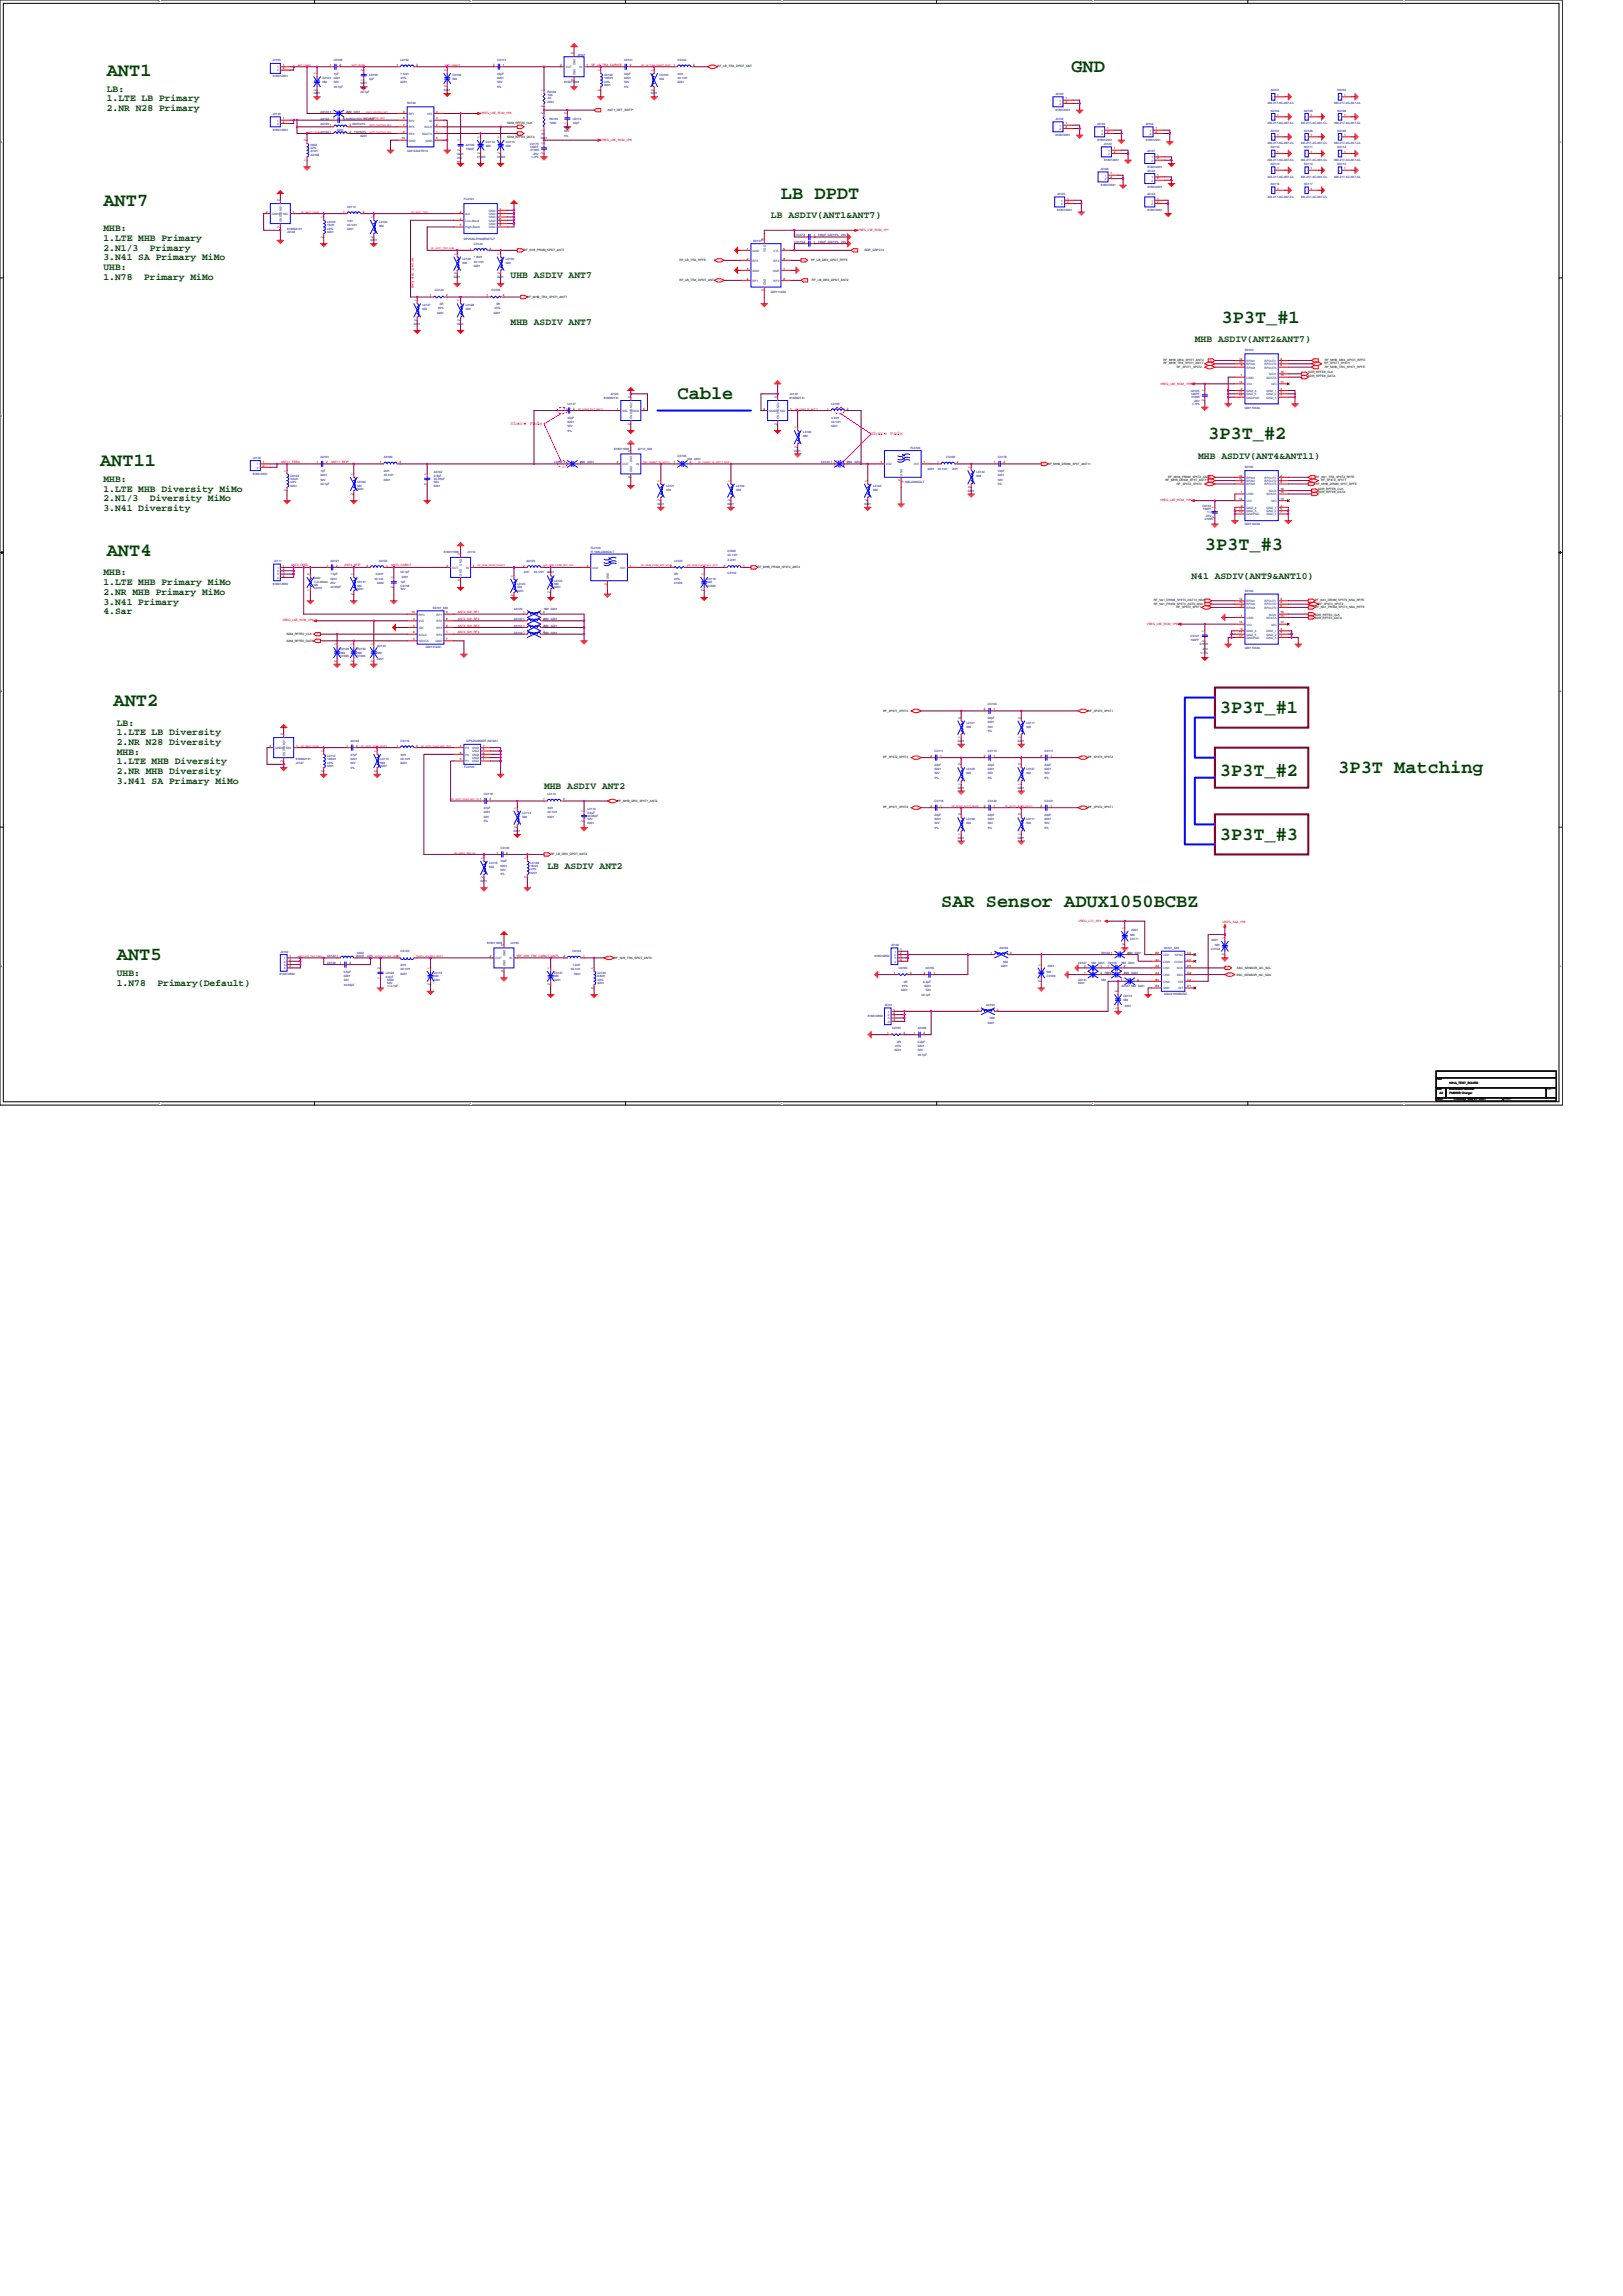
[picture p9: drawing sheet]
<svg xmlns="http://www.w3.org/2000/svg" width="210mm" height="297mm" viewBox="0 0 210 297" stroke-linecap="round" stroke-linejoin="round" font-family="sans-serif">
<defs><g id="words">
<g font-size="2.4" fill="#004000">
<text x="13.8" y="9.8">ANT1</text>
<text x="138.6" y="9.3">GND</text>
<text x="13.4" y="26.6">ANT7</text>
<text x="101" y="25.8">LB DPDT</text>
<text x="158" y="41.7">3P3T_#1</text>
<text x="87.7" y="51.7">Cable</text>
<text x="156.3" y="56.8">3P3T_#2</text>
<text x="13" y="60.3">ANT11</text>
<text x="13.8" y="72">ANT4</text>
<text x="155.9" y="71.1">3P3T_#3</text>
<text x="14.7" y="91.4">ANT2</text>
<text x="157.8" y="92.2">3P3T_#1</text>
<text x="157.8" y="100.5">3P3T_#2</text>
<text x="173.2" y="100">3P3T Matching</text>
<text x="157.8" y="108.7">3P3T_#3</text>
<text x="121.8" y="117.3">SAR Sensor ADUX1050BCBZ</text>
<text x="15.1" y="124.2">ANT5</text>
</g>
<g font-size="1.3" fill="#004000">
<text x="13.8" y="11.8">LB:</text>
<text x="13.8" y="13.1">1.LTE LB Primary</text>
<text x="13.8" y="14.3">2.NR N28 Primary</text>
<text x="13.4" y="29.9">MHB:</text>
<text x="99.7" y="28.3">LB ASDIV(ANT1&amp;ANT7)</text>
<text x="13.4" y="31.2">1.LTE MHB Primary</text>
<text x="13.4" y="32.4">2.N1/3</text>
<text x="13.4" y="33.7">3.N41 SA Primary MiMo</text>
<text x="13.4" y="34.9">UHB:</text>
<text x="19.4" y="32.4">Primary</text>
<text x="13.4" y="36.2">1.N78</text>
<text x="18.6" y="36.2">Primary MiMo</text>
<text x="66.1" y="36">UHB ASDIV ANT7</text>
<text x="66.1" y="42.1">MHB ASDIV ANT7</text>
<text x="154.6" y="44.2">MHB ASDIV(ANT2&amp;ANT7)</text>
<text x="155" y="59.3">MHB ASDIV(ANT4&amp;ANT11)</text>
<text x="13.4" y="62.4">MHB:</text>
<text x="13.4" y="63.6">1.LTE MHB Diversity MiMo</text>
<text x="13.4" y="64.9">2.N1/3</text>
<text x="19.4" y="64.9">Diversity MiMo</text>
<text x="13.4" y="66.1">3.N41 Diversity</text>
<text x="13.4" y="74.5">MHB:</text>
<text x="13.4" y="75.7">1.LTE MHB Primary MiMo</text>
<text x="13.4" y="77">2.NR MHB Primary MiMo</text>
<text x="154.2" y="74.9">N41 ASDIV(ANT9&amp;ANT10)</text>
<text x="13.4" y="78.2">3.N41 Primary</text>
<text x="13.4" y="79.5">4.Sar</text>
<text x="15.1" y="93.9">LB:</text>
<text x="15.1" y="95.1">1.LTE LB Diversity</text>
<text x="15.1" y="96.4">2.NR N28 Diversity</text>
<text x="15.1" y="97.6">MHB:</text>
<text x="15.1" y="98.9">1.LTE MHB Diversity</text>
<text x="15.1" y="100.1">2.NR MHB Diversity</text>
<text x="15.1" y="101.4">3.N41 SA Primary MiMo</text>
<text x="70.4" y="102.1">MHB ASDIV ANT2</text>
<text x="70.8" y="112.5">LB ASDIV ANT2</text>
<text x="15.1" y="126.3">UHB:</text>
<text x="15.1" y="127.5">1.N78</text>
<text x="20.4" y="127.5">Primary(Default)</text>
</g>
<g font-size=".7" fill="#f0f">
<text x="66.1" y="55">Share Pads</text>
<text x="112.7" y="56.3">Share Pads</text>
</g>
<g font-size=".4" fill="#000080">
<text x="35.3" y="7.9">J0103</text>
<text x="35.3" y="10">818012931</text>
<text x="41.7" y="10.3">A0101</text>
<text x="41.7" y="10.8">NM</text>
<text x="43.2" y="7.9">C0108</text>
<text x="43.2" y="9.7">1pF</text>
<text x="43.2" y="10.2">0201</text>
<text x="43.2" y="10.8">50V</text>
<text x="43.2" y="11.4">±0.1pF</text>
<text x="46.6" y="10.9">0201</text>
<text x="46.6" y="11.5">50V</text>
<text x="47.8" y="9.8">C0109</text>
<text x="47.8" y="10.4">3pF</text>
<text x="51.8" y="7.9">L0102</text>
<text x="51.8" y="9.7">7.5nH</text>
<text x="51.8" y="10.2">±3%</text>
<text x="51.8" y="10.8">0201</text>
<text x="57.4" y="11.8">0201</text>
<text x="58.6" y="9.8">C0106</text>
<text x="58.6" y="10.4">NM</text>
<text x="64.3" y="7.9">C0173</text>
<text x="64.3" y="9.7">33pF</text>
<text x="64.3" y="10.2">0201</text>
<text x="64.3" y="10.8">50V</text>
<text x="64.3" y="11.4">5%</text>
<text x="73" y="10.7">818011998</text>
<text x="74.7" y="7.3">J0101</text>
<text x="78.2" y="9.8">C0102</text>
<text x="78.2" y="10.3">100nH</text>
<text x="78.2" y="10.7">±3%</text>
<text x="78.2" y="11.1">0201</text>
<text x="80.7" y="7.9">C0101</text>
<text x="80.7" y="9.7">33pF</text>
<text x="80.7" y="10.2">0201</text>
<text x="80.7" y="10.8">50V</text>
<text x="80.7" y="11.4">5%</text>
<text x="85.3" y="9.8">C0103</text>
<text x="85.3" y="10.4">NM</text>
<text x="87.7" y="7.9">C0142</text>
<text x="87.7" y="9.7">3nH</text>
<text x="87.7" y="10.2">±0.1nH</text>
<text x="87.7" y="10.8">0201</text>
<text x="164.4" y="11.8">K0101</text>
<text x="173.1" y="11.8">K0103</text>
<text x="35.3" y="14.9">J0136</text>
<text x="35.3" y="16.9">818012931</text>
<text x="40.6" y="12.2">0201</text>
<text x="41.5" y="14.6">A0103</text>
<text x="41.5" y="15.5">A0104</text>
<text x="41.5" y="16.1">A0105</text>
<text x="41.5" y="17.2">A0102</text>
<text x="43.6" y="16.9">0201</text>
<text x="45.6" y="16.2">33nH±3%</text>
<text x="45.8" y="17.2">15nH±3%</text>
<text x="46.6" y="12.1">±0.1pF</text>
<text x="46.6" y="17.7">0201</text>
<text x="52.7" y="13.5">S0102</text>
<text x="70" y="17.4">.01</text>
<text x="70" y="18">0201</text>
<text x="70.8" y="12">R0104</text>
<text x="70.8" y="12.4">10K</text>
<text x="70.8" y="12.9">.05</text>
<text x="70.8" y="13.3">0201</text>
<text x="71.1" y="15.5">R0105</text>
<text x="71.1" y="16">100K</text>
<text x="73" y="16.5">0201</text>
<text x="73" y="17.1">50V</text>
<text x="73" y="17.7">5%</text>
<text x="74.1" y="15.5">C0174</text>
<text x="74.1" y="16">33pF</text>
<text x="84.2" y="12.2">0201</text>
<text x="136.5" y="15.5">J0132</text>
<text x="136.5" y="12.3">J0129</text>
<text x="136.6" y="17.6">818012931</text>
<text x="136.6" y="14.3">818012931</text>
<text x="141.9" y="16.2">J0133</text>
<text x="148.2" y="16.2">J0134</text>
<text x="164" y="16.1">XM-217-XC-007-CL</text>
<text x="164" y="13.5">XM-217-XC-007-CL</text>
<text x="164.4" y="14.4">K0104</text>
<text x="164.4" y="17">K0107</text>
<text x="168.3" y="16.1">XM-217-XC-007-CL</text>
<text x="168.7" y="17">K0108</text>
<text x="168.7" y="14.4">K0105</text>
<text x="172.6" y="13.5">XM-217-XC-007-CL</text>
<text x="172.6" y="16.1">XM-217-XC-007-CL</text>
<text x="173.1" y="17">K0109</text>
<text x="173.1" y="14.4">K0106</text>
<text x="40.2" y="20.1">A0168</text>
<text x="40.2" y="19.7">47nH</text>
<text x="40.2" y="19.3">±2%</text>
<text x="40.2" y="18.8">0402</text>
<text x="52.7" y="19.6">QM13344TR13</text>
<text x="59.2" y="20">0201</text>
<text x="59.2" y="20.6">25V</text>
<text x="59.2" y="21.1">5%</text>
<text x="60.3" y="18.9">A0106</text>
<text x="60.3" y="19.4">100pF</text>
<text x="61.7" y="20.4">01005</text>
<text x="62.9" y="18.5">C0114</text>
<text x="62.9" y="19">NM</text>
<text x="64.3" y="20.4">01005</text>
<text x="65.5" y="18.5">C0113</text>
<text x="65.5" y="19">NM</text>
<text x="68.6" y="18.7">C0175</text>
<text x="68.6" y="19.1">100PF</text>
<text x="68.7" y="19.6">01005</text>
<text x="68.7" y="20.4">+/-5%</text>
<text x="69" y="20">25V</text>
<text x="142" y="18.2">818012931</text>
<text x="142.4" y="22">J0148</text>
<text x="142.8" y="18.7">J0122</text>
<text x="142.8" y="20.8">818012931</text>
<text x="148.2" y="18.2">818012931</text>
<text x="148.4" y="22.2">J0124</text>
<text x="148.4" y="19.6">J0137</text>
<text x="148.5" y="21.7">818012931</text>
<text x="164" y="20.8">XM-217-XC-007-CL</text>
<text x="164" y="23">XM-217-XC-007-CL</text>
<text x="164" y="18.7">XM-217-XC-007-CL</text>
<text x="164.4" y="19.2">K0110</text>
<text x="164.4" y="23.9">K0116</text>
<text x="164.4" y="21.3">K0113</text>
<text x="168.3" y="20.8">XM-217-XC-007-CL</text>
<text x="168.3" y="18.7">XM-217-XC-007-CL</text>
<text x="168.3" y="23">XM-217-XC-007-CL</text>
<text x="168.7" y="23.9">K0117</text>
<text x="168.7" y="19.2">K0111</text>
<text x="168.7" y="21.3">K0114</text>
<text x="172.6" y="20.8">XM-217-XC-007-CL</text>
<text x="172.6" y="18.7">XM-217-XC-007-CL</text>
<text x="172.6" y="23">XM-217-XC-007-CL</text>
<text x="173.1" y="19.2">K0112</text>
<text x="173.1" y="21.3">K0115</text>
<text x="37.1" y="29.7">818002131</text>
<text x="42.3" y="28.8">L0103</text>
<text x="42.3" y="29.3">15nH</text>
<text x="42.3" y="29.7">±3%</text>
<text x="44.9" y="26.9">C0112</text>
<text x="44.9" y="28.7">1nH</text>
<text x="44.9" y="29.2">±0.1nH</text>
<text x="44.9" y="29.8">0201</text>
<text x="49.1" y="28.8">L0104</text>
<text x="49.1" y="29.4">NM</text>
<text x="60" y="25.8">FL0101</text>
<text x="136.8" y="25.2">J0123</text>
<text x="136.8" y="27.3">818012931</text>
<text x="142.4" y="24.1">818012931</text>
<text x="148.4" y="25.2">J0143</text>
<text x="148.5" y="24.3">818012931</text>
<text x="148.5" y="27.3">818012931</text>
<text x="164" y="25.6">XM-217-XC-007-CL</text>
<text x="168.3" y="25.6">XM-217-XC-007-CL</text>
<text x="37.1" y="30.1">J0104</text>
<text x="42.3" y="30.1">0201</text>
<text x="47.9" y="31.2">0201</text>
<text x="58.7" y="36">0201</text>
<text x="59.8" y="33.6">L0129</text>
<text x="59.8" y="34.1">NM</text>
<text x="60" y="31">DP2520-R1646RMT/LF</text>
<text x="61.3" y="31.7">C0144</text>
<text x="61.3" y="33.4">1.8nH</text>
<text x="61.3" y="34">±0.1nH</text>
<text x="61.3" y="34.6">0201</text>
<text x="64.3" y="36">0201</text>
<text x="65.5" y="33.6">L0130</text>
<text x="65.5" y="34.1">NM</text>
<text x="97.5" y="31.3">S0101</text>
<text x="102.8" y="31.4">C01102</text>
<text x="102.8" y="30.6">C01072</text>
<text x="105.8" y="31.4">100pF 02015%</text>
<text x="105.8" y="30.6">100pF 02015%</text>
<text x="108.8" y="31.4">25V</text>
<text x="108.8" y="30.6">25V</text>
<text x="54.7" y="39.6">L0127</text>
<text x="54.7" y="40.2">NM</text>
<text x="56.3" y="37.7">C0140</text>
<text x="56.6" y="40.6">0201</text>
<text x="56.7" y="40">±5%</text>
<text x="56.9" y="39.5">0R</text>
<text x="60.3" y="39.6">L0128</text>
<text x="60.3" y="40.2">NM</text>
<text x="63.6" y="37.7">C0105</text>
<text x="63.9" y="40.6">0201</text>
<text x="64" y="40">±5%</text>
<text x="64.2" y="39.5">0R</text>
<text x="99.7" y="37.9">QM11122A</text>
<text x="53.5" y="42">0201</text>
<text x="59.2" y="42">0201</text>
<text x="161.1" y="45.5">S0103</text>
<text x="73.4" y="52.4">L0137</text>
<text x="78.1" y="51.6">818002131</text>
<text x="79" y="51.1">J0120</text>
<text x="102.2" y="51.1">J0130</text>
<text x="102.2" y="51.6">818002131</text>
<text x="107.5" y="52.4">L0138</text>
<text x="154.1" y="50.7">C0125</text>
<text x="154.1" y="51.1">100PF</text>
<text x="154.2" y="51.5">01005</text>
<text x="154.2" y="52.4">+/-5%</text>
<text x="154.5" y="51.9">25V</text>
<text x="161.1" y="52.9">QM11033A</text>
<text x="32.7" y="59.3">J0139</text>
<text x="41.5" y="59.3">A0161</text>
<text x="49.7" y="59.3">A0160</text>
<text x="71.7" y="59.9">L0132</text>
<text x="73.4" y="54.2">33pF</text>
<text x="73.4" y="54.7">0201</text>
<text x="73.4" y="55.3">50V</text>
<text x="73.4" y="55.8">5%</text>
<text x="79.5" y="58.2">818011998</text>
<text x="82.5" y="58.2">J0115_NM</text>
<text x="87.7" y="59.1">C0135</text>
<text x="89" y="59.5">NM 0201</text>
<text x="102.8" y="58.4">0201</text>
<text x="103.9" y="56.1">L0140</text>
<text x="103.9" y="56.6">NM</text>
<text x="106.2" y="59.9">C01451</text>
<text x="107.5" y="54.2">3.3nH</text>
<text x="107.5" y="54.7">±0.1nH</text>
<text x="107.5" y="55.3">0201</text>
<text x="117.8" y="58">FL0106</text>
<text x="122.4" y="59.3">C0168</text>
<text x="129.1" y="59.3">C0176</text>
<text x="32.7" y="61.4">818012931</text>
<text x="37.6" y="61.7">C0163</text>
<text x="37.6" y="62.1">5.6nH</text>
<text x="37.6" y="62.5">±3%</text>
<text x="37.6" y="63">0201</text>
<text x="41.5" y="61.1">1pF</text>
<text x="41.5" y="61.6">0201</text>
<text x="41.5" y="62.2">50V</text>
<text x="41.5" y="62.7">±0.1pF</text>
<text x="46.2" y="62.5">C0164</text>
<text x="46.2" y="63">NM</text>
<text x="46.2" y="63.4">0201</text>
<text x="49.7" y="61.1">2nH</text>
<text x="49.7" y="61.6">±0.1nH</text>
<text x="49.7" y="62.2">0201</text>
<text x="56.1" y="61.2">A0162</text>
<text x="56.1" y="61.7">0.5pF</text>
<text x="56.1" y="63">0201</text>
<text x="56.1" y="62.5">50V</text>
<text x="56.1" y="62.1">±0.05pF</text>
<text x="85.1" y="65.3">0201</text>
<text x="86.2" y="63">L0121</text>
<text x="86.2" y="63.5">NM</text>
<text x="94.1" y="65.3">0201</text>
<text x="95.3" y="63">L0139</text>
<text x="95.3" y="63.5">NM</text>
<text x="111.8" y="65.3">0201</text>
<text x="113" y="63">L0143</text>
<text x="113" y="63.5">NM</text>
<text x="116.6" y="62.5">FI 168L2200G9-T</text>
<text x="120" y="60.8">0201</text>
<text x="121.3" y="60.8">±0.1nH</text>
<text x="123.2" y="60.8">2nH</text>
<text x="125.2" y="63.6">0201</text>
<text x="126.3" y="61.2">L0142</text>
<text x="126.3" y="61.8">NM</text>
<text x="129.1" y="61.1">33pF</text>
<text x="129.1" y="61.6">0201</text>
<text x="129.1" y="62.2">50V</text>
<text x="129.1" y="62.7">5%</text>
<text x="155.6" y="65.6">C0133</text>
<text x="155.6" y="66">100PF</text>
<text x="161.1" y="60.6">S0105</text>
<text x="57.4" y="71.6">818011998</text>
<text x="60.5" y="71.6">J0112</text>
<text x="76.4" y="71">FL0104</text>
<text x="76.4" y="71.5">FI 168L2200G9-T</text>
<text x="94.1" y="72">±0.1nH</text>
<text x="94.1" y="71.4">01005</text>
<text x="155.9" y="67.3">01005</text>
<text x="156.1" y="66.8">25V</text>
<text x="156.2" y="66.4">+/-5%</text>
<text x="161.1" y="68">QM11033A</text>
<text x="35.3" y="75.7">818012850</text>
<text x="35.4" y="72.7">J0111</text>
<text x="40.6" y="76.3">A0107</text>
<text x="40.6" y="75.8">NM</text>
<text x="40.6" y="75">0402</text>
<text x="42.7" y="72.7">A0121</text>
<text x="42.7" y="74.4">1.5pF</text>
<text x="42.7" y="75">0201</text>
<text x="42.7" y="75.6">25V</text>
<text x="42.7" y="76.1">±0.05pF</text>
<text x="46.2" y="75.5">C0137</text>
<text x="46.2" y="75.9">NM</text>
<text x="46.2" y="76.3">0201</text>
<text x="48.5" y="75">±0.1nh</text>
<text x="48.6" y="74.4">3.9nH</text>
<text x="48.8" y="75.6">0402</text>
<text x="49" y="72.7">A0122</text>
<text x="51.8" y="75.9">C0138</text>
<text x="51.8" y="75.4">1pF</text>
<text x="51.8" y="76.3">50V</text>
<text x="51.8" y="74.2">±0.1pF</text>
<text x="52" y="74.8">0201</text>
<text x="66.9" y="75.7">L0124</text>
<text x="66.9" y="76.1">NM</text>
<text x="66.9" y="76.6">0201</text>
<text x="67.8" y="74.2">2nH</text>
<text x="68.1" y="72.7">A0123</text>
<text x="69.1" y="74.2">±0.1nH</text>
<text x="70.8" y="74.2">0201</text>
<text x="71.7" y="75.3">L0125</text>
<text x="71.7" y="75.7">NM</text>
<text x="71.7" y="76.1">0201</text>
<text x="87.2" y="72.7">L0123</text>
<text x="87.2" y="74.4">0R</text>
<text x="87.2" y="75">±5%</text>
<text x="87.2" y="75.6">01005</text>
<text x="91.5" y="75.1">L0119</text>
<text x="91.5" y="75.5">NM</text>
<text x="91.5" y="75.9">01005</text>
<text x="94.1" y="74.3">C0132</text>
<text x="94.1" y="72.5">2.2nH</text>
<text x="161.1" y="76.6">S0106</text>
<text x="48.8" y="83.7">A0133</text>
<text x="55.1" y="83.9">QM13124C</text>
<text x="56" y="78.8">S0107_NM</text>
<text x="66.5" y="80.2">A0130</text>
<text x="66.5" y="81.1">A0131</text>
<text x="66.5" y="82">A0132</text>
<text x="66.5" y="78.9">A0129</text>
<text x="70.4" y="78.9">NM 0201</text>
<text x="154" y="82.4">C0141</text>
<text x="154" y="82.9">100PF</text>
<text x="155.2" y="83.5">01005</text>
<text x="161.1" y="83.9">QM11033A</text>
<text x="44" y="84.1">C0149</text>
<text x="44" y="84.6">NM</text>
<text x="44" y="85">01005</text>
<text x="46.2" y="84.1">C0150</text>
<text x="46.2" y="84.6">NM</text>
<text x="46.2" y="85">01005</text>
<text x="48.8" y="84.5">NM</text>
<text x="48.8" y="85.4">0201</text>
<text x="155.3" y="84.6">+/-5%</text>
<text x="155.6" y="84">25V</text>
<text x="45.3" y="96">A0124</text>
<text x="51.8" y="96">C0116</text>
<text x="60.4" y="95.9">DPX252690DT-5072A1</text>
<text x="123.9" y="96">0201</text>
<text x="125.1" y="93.6">L0101</text>
<text x="125.1" y="94.1">NM</text>
<text x="127.8" y="91.2">C0104</text>
<text x="127.8" y="93">22pF</text>
<text x="127.8" y="93.6">0201</text>
<text x="127.8" y="94.1">50V</text>
<text x="127.8" y="94.7">5%</text>
<text x="131.7" y="96">0201</text>
<text x="132.8" y="93.6">L0117</text>
<text x="132.8" y="94.1">NM</text>
<text x="38.3" y="98.9">J0107</text>
<text x="38.3" y="98.4">818002131</text>
<text x="42.3" y="97.9">L0112</text>
<text x="42.3" y="98.4">100nH</text>
<text x="42.3" y="98.8">±3%</text>
<text x="42.3" y="99.2">0201</text>
<text x="45.3" y="97.8">47pF</text>
<text x="45.3" y="98.3">0201</text>
<text x="45.3" y="98.9">50V</text>
<text x="45.3" y="99.4">5%</text>
<text x="49.2" y="98.4">L0115</text>
<text x="49.2" y="98.8">NM</text>
<text x="49.2" y="99.2">0201</text>
<text x="51.8" y="97.8">3nH</text>
<text x="51.8" y="98.3">±0.1nH</text>
<text x="51.8" y="98.9">0201</text>
<text x="60.1" y="99.3">FL0103</text>
<text x="120.9" y="97.3">C0111</text>
<text x="120.9" y="99.1">22pF</text>
<text x="120.9" y="99.6">0201</text>
<text x="120.9" y="100.2">50V</text>
<text x="120.9" y="100.7">5%</text>
<text x="125.1" y="99.7">L0105</text>
<text x="125.1" y="100.2">NM</text>
<text x="127.8" y="97.3">C0115</text>
<text x="127.8" y="99.1">22pF</text>
<text x="127.8" y="99.6">0201</text>
<text x="127.8" y="100.2">50V</text>
<text x="127.8" y="100.7">5%</text>
<text x="132.8" y="99.7">L0107</text>
<text x="132.8" y="100.2">NM</text>
<text x="135.2" y="97.3">C0117</text>
<text x="135.2" y="99.1">22pF</text>
<text x="135.2" y="99.6">0201</text>
<text x="135.2" y="100.2">50V</text>
<text x="135.2" y="100.7">5%</text>
<text x="62.6" y="102.9">C0119</text>
<text x="62.6" y="104.7">47pF</text>
<text x="62.6" y="105.2">0201</text>
<text x="62.6" y="105.8">50V</text>
<text x="62.6" y="106.4">5%</text>
<text x="66.5" y="107.7">0201</text>
<text x="67.6" y="105.3">L0113</text>
<text x="67.6" y="105.8">NM</text>
<text x="70.8" y="102.9">L0114</text>
<text x="70.8" y="104.7">3nH</text>
<text x="70.8" y="105.2">±0.1nH</text>
<text x="70.8" y="105.8">0201</text>
<text x="76" y="104.8">L0110</text>
<text x="76" y="105.3">0.5pF</text>
<text x="76" y="106.6">0201</text>
<text x="76" y="106.1">50V</text>
<text x="76" y="105.7">±0.05pF</text>
<text x="120.9" y="103.8">C0118</text>
<text x="120.9" y="105.5">22pF</text>
<text x="120.9" y="106.1">0201</text>
<text x="120.9" y="106.7">50V</text>
<text x="120.9" y="107.2">5%</text>
<text x="123.9" y="102">0201</text>
<text x="125.1" y="106.1">L0109</text>
<text x="125.1" y="106.7">NM</text>
<text x="127.8" y="103.8">C0120</text>
<text x="127.8" y="105.5">22pF</text>
<text x="127.8" y="106.1">0201</text>
<text x="127.8" y="106.7">50V</text>
<text x="127.8" y="107.2">5%</text>
<text x="131.7" y="102">0201</text>
<text x="132.8" y="106.1">L0111</text>
<text x="132.8" y="106.7">NM</text>
<text x="135.2" y="103.8">C0121</text>
<text x="135.2" y="105.5">22pF</text>
<text x="135.2" y="106.1">0201</text>
<text x="135.2" y="106.7">50V</text>
<text x="135.2" y="107.2">5%</text>
<text x="63.3" y="111.8">L0118</text>
<text x="63.3" y="112.3">NM</text>
<text x="64.8" y="109.8">C0139</text>
<text x="64.8" y="111.6">33pF</text>
<text x="64.8" y="112.1">0201</text>
<text x="64.8" y="112.7">50V</text>
<text x="64.8" y="113.3">5%</text>
<text x="68.7" y="111.8">L0126</text>
<text x="68.7" y="112.2">18nH</text>
<text x="68.7" y="112.6">±3%</text>
<text x="68.7" y="113">0201</text>
<text x="123.9" y="108.5">0201</text>
<text x="131.7" y="108.5">0201</text>
<text x="62.2" y="114.1">0201</text>
<text x="36.3" y="123.2">J0102</text>
<text x="42.3" y="124.7">C0126</text>
<text x="42.3" y="123.8">C01221</text>
<text x="44.5" y="125.8">0.5pF</text>
<text x="46.2" y="123.4">0402</text>
<text x="47.5" y="123.8">±2%</text>
<text x="51.8" y="123.2">C0123</text>
<text x="51.8" y="125">2nH</text>
<text x="51.8" y="125.5">±0.1nH</text>
<text x="63" y="122.1">818011998</text>
<text x="66.1" y="122.1">J0105</text>
<text x="73.8" y="125.5">±0.1nH</text>
<text x="74.1" y="123.2">C0124</text>
<text x="74.1" y="125">1.2nH</text>
<text x="113.1" y="123.8">818012850</text>
<text x="115.3" y="122.4">J0140</text>
<text x="116.3" y="125.4">C0166</text>
<text x="119.7" y="125.4">A0165</text>
<text x="129.3" y="122.8">A0164</text>
<text x="129.5" y="125.1">0201</text>
<text x="129.8" y="124.5">NM</text>
<text x="135.4" y="125.8">NM</text>
<text x="135.6" y="125.1">0201</text>
<text x="139.5" y="124.7">C0167</text>
<text x="141.2" y="124.7">NM 0201</text>
<text x="142.5" y="123.4">R01021</text>
<text x="143.4" y="124.7">R0103</text>
<text x="145.1" y="124.7">NM 0201</text>
<text x="146.2" y="121.6">C0171</text>
<text x="146.2" y="121.1">NM</text>
<text x="146.4" y="120.4">0201</text>
<text x="150.6" y="122.8">U0101_NM</text>
<text x="156.7" y="122.9">C0134</text>
<text x="156.7" y="121.7">0201</text>
<text x="157.2" y="122.4">NM</text>
<text x="36.2" y="126.2">818012850</text>
<text x="44.5" y="126.4">0201</text>
<text x="44.5" y="127">50V</text>
<text x="44.5" y="127.5">±0.05pF</text>
<text x="49.9" y="126">L0122</text>
<text x="49.9" y="126.5">0.4pF</text>
<text x="50.1" y="126.9">0402</text>
<text x="50.1" y="127.3">50V</text>
<text x="50.1" y="127.7">+/-0.1pF</text>
<text x="51.8" y="126.1">0201</text>
<text x="56.1" y="126">L0116</text>
<text x="56.1" y="126.4">NM</text>
<text x="56.1" y="126.9">0201</text>
<text x="71.7" y="126">C0127</text>
<text x="71.7" y="126.4">NM</text>
<text x="71.7" y="126.9">0201</text>
<text x="74.3" y="126.1">0201</text>
<text x="77.3" y="126">L0120</text>
<text x="77.3" y="126.4">6.8nH</text>
<text x="77.3" y="126.9">±3%</text>
<text x="77.3" y="127.3">0201</text>
<text x="112.3" y="131.6">818012850</text>
<text x="114.4" y="130.1">J0141</text>
<text x="116.6" y="128.3">0201</text>
<text x="116.7" y="127.7">±5%</text>
<text x="116.9" y="127.1">0R</text>
<text x="119.2" y="128.8">±0.1pF</text>
<text x="119.4" y="127.1">6.2pF</text>
<text x="119.6" y="127.7">0201</text>
<text x="119.8" y="128.3">50V</text>
<text x="127.6" y="130.1">A0163</text>
<text x="128.1" y="131.9">NM</text>
<text x="135.4" y="126.3">C0169</text>
<text x="139.5" y="126.9">C0131</text>
<text x="139.5" y="127.3">0201</text>
<text x="142.5" y="126.9">NM</text>
<text x="142.9" y="126">R0101</text>
<text x="145.1" y="127.7">A0167 NM 0201</text>
<text x="145.3" y="129">C0172</text>
<text x="145.3" y="129.5">NM</text>
<text x="145.5" y="130.3">0201</text>
<text x="150.6" y="128.8">ADUX1050BCBZ</text>
<text x="115.4" y="133.1">C0165</text>
<text x="115.7" y="136">0201</text>
<text x="115.8" y="135.5">±5%</text>
<text x="116.1" y="134.9">0R</text>
<text x="118.7" y="133.1">A0166</text>
<text x="118.7" y="134.9">6.2pF</text>
<text x="118.7" y="135.5">0201</text>
<text x="118.7" y="136">50V</text>
<text x="118.7" y="136.6">±0.1pF</text>
<text x="127.8" y="132.4">0201</text>
</g>
<g font-size=".4" fill="#004080">
<text x="35.8" y="8.8">1</text>
<text x="35.8" y="9.2">2</text>
<text x="73.2" y="8.8">OUT</text>
<text x="74.5" y="9.7" transform="rotate(-90 74.5 9.7)">GND</text>
<text x="74.5" y="8.4" transform="rotate(-90 74.5 8.4)">GND</text>
<text x="75" y="8.8">IN</text>
<text x="35.8" y="15.7">1</text>
<text x="35.8" y="16.2">2</text>
<text x="52.9" y="17.4">RF4</text>
<text x="52.9" y="16.6">RF3</text>
<text x="52.9" y="15.7">RF2</text>
<text x="52.9" y="14.9">RF1</text>
<text x="54.6" y="17.4">SDATA</text>
<text x="54.9" y="16.6">SCLK</text>
<text x="55.3" y="14.9">VIO</text>
<text x="55.5" y="15.7">ID</text>
<text x="137.1" y="16.4">1</text>
<text x="137.1" y="16.8">2</text>
<text x="137.1" y="13.1">1</text>
<text x="137.1" y="13.6">2</text>
<text x="142.5" y="17">1</text>
<text x="142.5" y="17.4">2</text>
<text x="148.8" y="17">1</text>
<text x="148.8" y="17.4">2</text>
<text x="164.5" y="15.3">1</text>
<text x="164.5" y="12.7">1</text>
<text x="164.5" y="17.9">1</text>
<text x="168.8" y="17.9">1</text>
<text x="168.8" y="15.3">1</text>
<text x="173.2" y="12.7">1</text>
<text x="173.2" y="17.9">1</text>
<text x="173.2" y="15.3">1</text>
<text x="52.9" y="18.3">GND</text>
<text x="55.1" y="18.3">GND</text>
<text x="142.9" y="22.8">1</text>
<text x="142.9" y="23.3">2</text>
<text x="143.4" y="19.6">1</text>
<text x="143.4" y="20">2</text>
<text x="149" y="23.1">1</text>
<text x="149" y="23.5">2</text>
<text x="149" y="20.5">1</text>
<text x="149" y="20.9">2</text>
<text x="164.5" y="20">1</text>
<text x="164.5" y="22.2">1</text>
<text x="168.8" y="20">1</text>
<text x="168.8" y="22.2">1</text>
<text x="173.2" y="20">1</text>
<text x="173.2" y="22.2">1</text>
<text x="35.2" y="27.8">GND4</text>
<text x="36.5" y="28.7" transform="rotate(-90 36.5 28.7)">GND2GND1</text>
<text x="36.6" y="27.8">SIG.</text>
<text x="60.2" y="29.5">High-Band</text>
<text x="60.2" y="28.7">Low-Band</text>
<text x="60.2" y="27.8">Ant</text>
<text x="63.3" y="27.8">GND</text>
<text x="63.3" y="27.4">GND</text>
<text x="63.3" y="28.2">GND</text>
<text x="63.3" y="28.7">GND</text>
<text x="63.3" y="29.1">GND</text>
<text x="63.3" y="29.5">GND</text>
<text x="137.3" y="26.1">1</text>
<text x="137.3" y="26.5">2</text>
<text x="149" y="26.1">1</text>
<text x="149" y="26.5">2</text>
<text x="164.5" y="24.8">1</text>
<text x="168.8" y="24.8">1</text>
<text x="97.4" y="32.6">GND</text>
<text x="97.4" y="33.9">RF3</text>
<text x="97.4" y="35.2">GND</text>
<text x="99.1" y="32.6" transform="rotate(-90 99.1 32.6)">VDD</text>
<text x="100" y="35.2">GND</text>
<text x="100.1" y="32.6">CTL</text>
<text x="100.1" y="33.9">RF4</text>
<text x="97.4" y="36.4">RF1</text>
<text x="99.1" y="36.9" transform="rotate(-90 99.1 36.9)">GND</text>
<text x="100.1" y="36.4">RF2</text>
<text x="161.3" y="46.8">RFIN1</text>
<text x="161.3" y="47.7">RFIN3</text>
<text x="161.3" y="47.2">RFIN2</text>
<text x="163.6" y="46.8">RFOUT1</text>
<text x="163.6" y="47.2">RFOUT2</text>
<text x="163.6" y="47.7">RFOUT3</text>
<text x="80.5" y="53.3">SIG.</text>
<text x="81.6" y="53.3">GND4</text>
<text x="99.5" y="53.3">GND4</text>
<text x="100.9" y="53.3">SIG.</text>
<text x="161.3" y="49">USID</text>
<text x="161.3" y="49.8">VIO</text>
<text x="161.3" y="50.7">GND_4</text>
<text x="161.3" y="51.1">GND_5</text>
<text x="161.3" y="51.6">GNDPAD</text>
<text x="163.9" y="49">SDATA</text>
<text x="163.9" y="50.7">GND_1</text>
<text x="163.9" y="51.1">GND_2</text>
<text x="163.9" y="51.6">GND_3</text>
<text x="164.1" y="48.5">SCLK</text>
<text x="164.5" y="49.8">N/C</text>
<text x="81.8" y="59.8" transform="rotate(-90 81.8 59.8)">GND</text>
<text x="81.8" y="54.2" transform="rotate(-90 81.8 54.2)">GND1GND2</text>
<text x="100.8" y="54.2" transform="rotate(-90 100.8 54.2)">GND1GND2</text>
<text x="33.2" y="60.2">1</text>
<text x="33.2" y="60.6">2</text>
<text x="80.5" y="60.2">OUT</text>
<text x="81.8" y="61.1" transform="rotate(-90 81.8 61.1)">GND</text>
<text x="82.3" y="60.2">IN</text>
<text x="114.6" y="60.2">I/O2</text>
<text x="116.8" y="61.5" transform="rotate(-90 116.8 61.5)">GND</text>
<text x="118.2" y="60.2">I/O1</text>
<text x="161.3" y="61.9">RFIN1</text>
<text x="161.3" y="64.1">USID</text>
<text x="161.3" y="64.9">VIO</text>
<text x="161.3" y="65.8">GND_4</text>
<text x="161.3" y="62.8">RFIN3</text>
<text x="161.3" y="62.4">RFIN2</text>
<text x="163.6" y="61.9">RFOUT1</text>
<text x="163.6" y="62.4">RFOUT2</text>
<text x="163.6" y="62.8">RFOUT3</text>
<text x="163.9" y="64.1">SDATA</text>
<text x="163.9" y="65.8">GND_1</text>
<text x="164.1" y="63.7">SCLK</text>
<text x="164.5" y="64.9">N/C</text>
<text x="161.3" y="66.2">GND_5</text>
<text x="161.3" y="66.7">GNDPAD</text>
<text x="163.9" y="66.2">GND_2</text>
<text x="163.9" y="66.7">GND_3</text>
<text x="35.8" y="74">2</text>
<text x="35.8" y="74.4">3</text>
<text x="35.8" y="74.9">4</text>
<text x="35.8" y="73.6">1</text>
<text x="58.5" y="73.6">OUT</text>
<text x="59.8" y="74.5" transform="rotate(-90 59.8 74.5)">GND</text>
<text x="59.8" y="73.2" transform="rotate(-90 59.8 73.2)">GND</text>
<text x="60.3" y="73.6">IN</text>
<text x="76.6" y="73.6">I/O2</text>
<text x="78.8" y="74.9" transform="rotate(-90 78.8 74.9)">GND</text>
<text x="80.2" y="73.6">I/O1</text>
<text x="161.3" y="77.9">RFIN1</text>
<text x="163.6" y="77.9">RFOUT1</text>
<text x="54.2" y="83.1">SDATA</text>
<text x="54.2" y="82.2">SCLK</text>
<text x="54.2" y="79.6">RFC</text>
<text x="54.2" y="80.5">VIO</text>
<text x="54.2" y="81.4">ID0</text>
<text x="56.4" y="83.1">GND</text>
<text x="56.5" y="82.2">RF4</text>
<text x="56.5" y="81.4">RF3</text>
<text x="56.5" y="80.5">RF2</text>
<text x="56.5" y="79.6">RF1</text>
<text x="161.3" y="80.1">USID</text>
<text x="161.3" y="80.9">VIO</text>
<text x="161.3" y="81.8">GND_4</text>
<text x="161.3" y="78.8">RFIN3</text>
<text x="161.3" y="82.2">GND_5</text>
<text x="161.3" y="78.3">RFIN2</text>
<text x="161.3" y="82.7">GNDPAD</text>
<text x="163.6" y="78.3">RFOUT2</text>
<text x="163.6" y="78.8">RFOUT3</text>
<text x="163.9" y="80.1">SDATA</text>
<text x="163.9" y="81.8">GND_1</text>
<text x="163.9" y="82.2">GND_2</text>
<text x="163.9" y="82.7">GND_3</text>
<text x="164.1" y="79.6">SCLK</text>
<text x="164.5" y="80.9">N/C</text>
<text x="35.6" y="96.9">GND4</text>
<text x="36.9" y="97.8" transform="rotate(-90 36.9 97.8)">GND2GND1</text>
<text x="37" y="96.9">SIG.</text>
<text x="60.2" y="96.9">P3</text>
<text x="60.2" y="98.6">P1</text>
<text x="60.2" y="97.8">P2</text>
<text x="61.1" y="98.6">GND</text>
<text x="61.1" y="98.2">GND</text>
<text x="61.1" y="97.8">GND</text>
<text x="61.1" y="97.3">GND</text>
<text x="61.1" y="96.9">GND</text>
<text x="36.7" y="124.5">2</text>
<text x="36.7" y="125">3</text>
<text x="36.7" y="125.4">4</text>
<text x="36.7" y="124.1">1</text>
<text x="64.1" y="124.1">OUT</text>
<text x="65.4" y="125" transform="rotate(-90 65.4 125)">GND</text>
<text x="65.4" y="123.7" transform="rotate(-90 65.4 123.7)">GND</text>
<text x="65.9" y="124.1">IN</text>
<text x="115.7" y="123.7">2</text>
<text x="115.7" y="124.1">3</text>
<text x="115.7" y="124.5">4</text>
<text x="115.7" y="123.2">1</text>
<text x="150.5" y="124.5">CIN0</text>
<text x="150.5" y="125.4">CIN1</text>
<text x="150.5" y="123.7">VDD</text>
<text x="152" y="124.5">CONV</text>
<text x="152" y="123.7">SYNC</text>
<text x="152.3" y="125.4">SCK</text>
<text x="114.9" y="131.4">2</text>
<text x="114.9" y="131.9">3</text>
<text x="114.9" y="131">1</text>
<text x="150.5" y="126.3">CIN2</text>
<text x="150.5" y="127.1">CIN3</text>
<text x="150.5" y="128">GND</text>
<text x="152.3" y="126.3">SDA</text>
<text x="152.4" y="127.1">VIO</text>
<text x="152.5" y="128">INT</text>
<text x="114.9" y="132.3">4</text>
</g>
<g font-size=".4">
<text x="36.6" y="8.5">1</text>
<text x="36.6" y="9">2</text>
<text x="40.9" y="11.7" transform="rotate(-90 40.9 11.7)">2</text>
<text x="40.9" y="9.6" transform="rotate(-90 40.9 9.6)">1</text>
<text x="42.7" y="8.5">1</text>
<text x="43.9" y="8.5">2</text>
<text x="47" y="10.5" transform="rotate(-90 47 10.5)">1</text>
<text x="47" y="9.2" transform="rotate(-90 47 9.2)">2</text>
<text x="51.3" y="8.5">1</text>
<text x="53.8" y="8.5">2</text>
<text x="57.8" y="11.3" transform="rotate(-90 57.8 11.3)">2</text>
<text x="57.8" y="9.2" transform="rotate(-90 57.8 9.2)">1</text>
<text x="63.8" y="8.5">2</text>
<text x="65.1" y="8.5">1</text>
<text x="70.3" y="11.8" transform="rotate(-90 70.3 11.8)">1</text>
<text x="72.5" y="8.5">2</text>
<text x="74.2" y="10.5" transform="rotate(-90 74.2 10.5)">4</text>
<text x="74.2" y="7" transform="rotate(-90 74.2 7)">3</text>
<text x="75.9" y="8.5">1</text>
<text x="77.6" y="11.7" transform="rotate(-90 77.6 11.7)">2</text>
<text x="77.6" y="9.2" transform="rotate(-90 77.6 9.2)">1</text>
<text x="81.5" y="8.5">2</text>
<text x="84.5" y="11.7" transform="rotate(-90 84.5 11.7)">2</text>
<text x="84.5" y="9.2" transform="rotate(-90 84.5 9.2)">1</text>
<text x="87.1" y="8.5">1</text>
<text x="89.7" y="8.5">2</text>
<text x="92.8" y="8.7">RF_LB_TRX_DPDT_ANT</text>
<text x="36.6" y="15.4">1</text>
<text x="36.6" y="15.9">2</text>
<text x="42.7" y="14.6">1</text>
<text x="42.7" y="16.3">1</text>
<text x="42.7" y="17.2">1</text>
<text x="43.1" y="15.4">1</text>
<text x="44.3" y="15.4">20.8pF020150V ±0.05pF</text>
<text x="44.8" y="14.6">2NM 0201</text>
<text x="45.2" y="16.3">2</text>
<text x="45.2" y="17.2">2</text>
<text x="52.2" y="17.2">6</text>
<text x="52.2" y="16.3">7</text>
<text x="52.2" y="15.4">8</text>
<text x="52.2" y="14.6">9</text>
<text x="56.4" y="15.4">3</text>
<text x="56.4" y="17.2">1</text>
<text x="56.4" y="16.3">2</text>
<text x="56.4" y="14.6">4</text>
<text x="62.1" y="17.8" transform="rotate(-90 62.1 17.8)">1</text>
<text x="64.7" y="17.8" transform="rotate(-90 64.7 17.8)">1</text>
<text x="65.6" y="16.1">SDM_RFFE0_CLK</text>
<text x="65.6" y="17.8">SDM_RFFE0_DATA</text>
<text x="70.3" y="16.9" transform="rotate(-90 70.3 16.9)">1</text>
<text x="70.3" y="14.8" transform="rotate(-90 70.3 14.8)">2</text>
<text x="70.3" y="13.9" transform="rotate(-90 70.3 13.9)">2</text>
<text x="73.3" y="16.1" transform="rotate(-90 73.3 16.1)">1</text>
<text x="73.3" y="14.8" transform="rotate(-90 73.3 14.8)">2</text>
<text x="137.8" y="16.1">1</text>
<text x="137.8" y="16.5">2</text>
<text x="137.8" y="12.9">1</text>
<text x="137.8" y="13.3">2</text>
<text x="143.2" y="16.7">1</text>
<text x="143.2" y="17.2">2</text>
<text x="149.5" y="16.7">1</text>
<text x="149.5" y="17.2">2</text>
<text x="165.3" y="15">1</text>
<text x="165.3" y="12.4">1</text>
<text x="165.3" y="17.6">1</text>
<text x="169.6" y="17.6">1</text>
<text x="169.6" y="15">1</text>
<text x="173.9" y="12.4">1</text>
<text x="173.9" y="17.6">1</text>
<text x="173.9" y="15">1</text>
<text x="39.6" y="20.8" transform="rotate(-90 39.6 20.8)">1</text>
<text x="39.6" y="18.3" transform="rotate(-90 39.6 18.3)">2</text>
<text x="51.9" y="18">10</text>
<text x="56.4" y="18">5</text>
<text x="59.5" y="19.5" transform="rotate(-90 59.5 19.5)">2</text>
<text x="59.5" y="18.3" transform="rotate(-90 59.5 18.3)">1</text>
<text x="62.1" y="20" transform="rotate(-90 62.1 20)">2</text>
<text x="64.7" y="20" transform="rotate(-90 64.7 20)">2</text>
<text x="70.3" y="20" transform="rotate(-90 70.3 20)">2</text>
<text x="70.3" y="18.7" transform="rotate(-90 70.3 18.7)">1</text>
<text x="143.7" y="22.6">1</text>
<text x="143.7" y="23">2</text>
<text x="144.1" y="19.3">1</text>
<text x="144.1" y="19.8">2</text>
<text x="149.7" y="22.8">1</text>
<text x="149.7" y="23.2">2</text>
<text x="149.7" y="20.2">1</text>
<text x="149.7" y="20.6">2</text>
<text x="165.3" y="19.8">1</text>
<text x="165.3" y="21.9">1</text>
<text x="169.6" y="19.8">1</text>
<text x="169.6" y="21.9">1</text>
<text x="173.9" y="19.8">1</text>
<text x="173.9" y="21.9">1</text>
<text x="34.5" y="27.5">4</text>
<text x="36.2" y="29.5" transform="rotate(-90 36.2 29.5)">3</text>
<text x="36.2" y="26" transform="rotate(-90 36.2 26)">2</text>
<text x="37.9" y="27.5">1</text>
<text x="41.8" y="28.2" transform="rotate(-90 41.8 28.2)">1</text>
<text x="44.4" y="27.5">1</text>
<text x="46.9" y="27.5">2</text>
<text x="48.3" y="28.2" transform="rotate(-90 48.3 28.2)">1</text>
<text x="59.5" y="29.3">5</text>
<text x="59.5" y="28.4">7</text>
<text x="59.5" y="27.5">2</text>
<text x="64.6" y="27.5">3</text>
<text x="64.6" y="27.1">1</text>
<text x="64.6" y="28">4</text>
<text x="64.6" y="28.4">6</text>
<text x="64.6" y="28.8">8</text>
<text x="64.6" y="29.3">9</text>
<text x="138" y="25.8">1</text>
<text x="138" y="26.2">2</text>
<text x="149.7" y="25.8">1</text>
<text x="149.7" y="26.2">2</text>
<text x="165.3" y="24.5">1</text>
<text x="169.6" y="24.5">1</text>
<text x="41.8" y="30.7" transform="rotate(-90 41.8 30.7)">2</text>
<text x="48.3" y="30.7" transform="rotate(-90 48.3 30.7)">2</text>
<text x="59.1" y="35.5" transform="rotate(-90 59.1 35.5)">2</text>
<text x="59.1" y="32.9" transform="rotate(-90 59.1 32.9)">1</text>
<text x="60.8" y="32.3">1</text>
<text x="63.3" y="32.3">2</text>
<text x="64.7" y="35.5" transform="rotate(-90 64.7 35.5)">2</text>
<text x="64.7" y="32.9" transform="rotate(-90 64.7 32.9)">1</text>
<text x="67.8" y="32.5">RF_N78_PRXM_SPDT_ANT7</text>
<text x="87.9" y="33.8">RF_LB_TRX_RFFE</text>
<text x="96.6" y="32.3">1</text>
<text x="96.6" y="33.6">2</text>
<text x="96.6" y="34.9">3</text>
<text x="98.8" y="31.2" transform="rotate(-90 98.8 31.2)">10</text>
<text x="101.3" y="32.3">9</text>
<text x="101.3" y="34.9">7</text>
<text x="101.3" y="33.6">8</text>
<text x="104.9" y="33.8">RF_LB_DRX_DPDT_RFFE</text>
<text x="105.2" y="31.4">1</text>
<text x="105.2" y="30.6">1</text>
<text x="53.9" y="41.5" transform="rotate(-90 53.9 41.5)">2</text>
<text x="53.9" y="39" transform="rotate(-90 53.9 39)">1</text>
<text x="55.6" y="38.3">1</text>
<text x="57.7" y="38.3">2</text>
<text x="59.5" y="41.5" transform="rotate(-90 59.5 41.5)">2</text>
<text x="59.5" y="39" transform="rotate(-90 59.5 39)">1</text>
<text x="63" y="38.3">1</text>
<text x="65.1" y="38.3">2</text>
<text x="68.2" y="38.5">RF_MHB_TRX_3P3T1_ANT7</text>
<text x="87.9" y="36.4">RF_LB_TRX_DPDT_ANT</text>
<text x="96.6" y="36.2">4</text>
<text x="98.8" y="37.7" transform="rotate(-90 98.8 37.7)">5</text>
<text x="101.3" y="36.2">6</text>
<text x="105.1" y="36.4">RF_LB_DRX_DPDT_ANT2</text>
<text x="150.5" y="46.7">RF_MHB_DRX_3P3T1_ANT2</text>
<text x="150.5" y="47.2">RF_MHB_TRX_3P3T1_ANT7</text>
<text x="152.3" y="47.6">RF_3P3T1_3P3T2</text>
<text x="160.3" y="46.5">12</text>
<text x="160.3" y="47">10</text>
<text x="160.5" y="47.4">8</text>
<text x="165.7" y="46.5">2</text>
<text x="165.7" y="47">4</text>
<text x="165.7" y="47.4">6</text>
<text x="171.4" y="47.2">RF_3P3T1_3P3T3</text>
<text x="171.4" y="46.7">RF_MHB_DRX_3P3T1_RFFE</text>
<text x="171.4" y="47.6">RF_MHB_TRX_3P3T1_RFFE</text>
<text x="72.9" y="53">1</text>
<text x="74.1" y="53">2</text>
<text x="79.8" y="53">1</text>
<text x="81.5" y="51.5" transform="rotate(-90 81.5 51.5)">3</text>
<text x="83.2" y="53">4</text>
<text x="98.8" y="53">4</text>
<text x="100.5" y="51.5" transform="rotate(-90 100.5 51.5)">3</text>
<text x="102.2" y="53">1</text>
<text x="107" y="53">1</text>
<text x="109.6" y="53">2</text>
<text x="155.8" y="51.9" transform="rotate(-90 155.8 51.9)">2</text>
<text x="155.8" y="50.6" transform="rotate(-90 155.8 50.6)">1</text>
<text x="160.3" y="49.6">14</text>
<text x="160.3" y="50.9">11</text>
<text x="160.3" y="51.3">17</text>
<text x="160.5" y="48.7">1</text>
<text x="160.5" y="50.4">9</text>
<text x="165.7" y="50.4">3</text>
<text x="165.7" y="50.9">5</text>
<text x="165.7" y="48.3">16</text>
<text x="165.7" y="49.6">13</text>
<text x="165.7" y="51.3">7</text>
<text x="165.7" y="48.7">15</text>
<text x="169.3" y="48.3">SDR_RFFE8_CLK</text>
<text x="169.3" y="48.7">SDR_RFFE8_DATA</text>
<text x="34" y="59.9">1</text>
<text x="40.9" y="59.9">1</text>
<text x="42.2" y="59.9">2</text>
<text x="49.1" y="59.9">1</text>
<text x="51.7" y="59.9">2</text>
<text x="72.9" y="59.9">1</text>
<text x="75" y="59.9">2NM 0201</text>
<text x="79.8" y="59.9">2</text>
<text x="81.5" y="58.4" transform="rotate(-90 81.5 58.4)">3</text>
<text x="81.5" y="54.9" transform="rotate(-90 81.5 54.9)">2</text>
<text x="83.2" y="59.9">1</text>
<text x="87.1" y="59.9">1</text>
<text x="89.3" y="59.9">2</text>
<text x="100.5" y="54.9" transform="rotate(-90 100.5 54.9)">2</text>
<text x="103.1" y="57.9" transform="rotate(-90 103.1 57.9)">2</text>
<text x="103.1" y="55.4" transform="rotate(-90 103.1 55.4)">1</text>
<text x="109.6" y="59.9">2NM 0201</text>
<text x="113.9" y="59.9">3</text>
<text x="119.5" y="59.9">1</text>
<text x="121.2" y="59.9">1</text>
<text x="123.8" y="59.9">2</text>
<text x="128.6" y="59.9">1</text>
<text x="129.8" y="59.9">2</text>
<text x="34" y="60.4">2</text>
<text x="37" y="63.6" transform="rotate(-90 37 63.6)">2</text>
<text x="37" y="61" transform="rotate(-90 37 61)">1</text>
<text x="45.7" y="64" transform="rotate(-90 45.7 64)">2</text>
<text x="45.7" y="61.4" transform="rotate(-90 45.7 61.4)">1</text>
<text x="55.2" y="62.7" transform="rotate(-90 55.2 62.7)">2</text>
<text x="55.2" y="61.4" transform="rotate(-90 55.2 61.4)">1</text>
<text x="81.5" y="61.8" transform="rotate(-90 81.5 61.8)">4</text>
<text x="85.4" y="64.9" transform="rotate(-90 85.4 64.9)">2</text>
<text x="85.4" y="62.3" transform="rotate(-90 85.4 62.3)">1</text>
<text x="94.5" y="64.9" transform="rotate(-90 94.5 64.9)">2</text>
<text x="94.5" y="62.3" transform="rotate(-90 94.5 62.3)">1</text>
<text x="112.2" y="64.9" transform="rotate(-90 112.2 64.9)">2</text>
<text x="112.2" y="62.3" transform="rotate(-90 112.2 62.3)">1</text>
<text x="116.5" y="62.3" transform="rotate(-90 116.5 62.3)">2</text>
<text x="125.6" y="63.1" transform="rotate(-90 125.6 63.1)">2</text>
<text x="125.6" y="60.6" transform="rotate(-90 125.6 60.6)">1</text>
<text x="135.6" y="60.1">RF_MHB_DRXM_3P3T_ANT11</text>
<text x="150.8" y="62.3">RF_MHB_DRXM_3P3T_ANT11</text>
<text x="151.1" y="61.9">RF_MHB_PRXM_3P3T2_ANT4o</text>
<text x="152.3" y="62.7">RF_3P3T2_3P3T3</text>
<text x="157.1" y="65.8" transform="rotate(-90 157.1 65.8)">1</text>
<text x="160.3" y="61.7">12</text>
<text x="160.3" y="64.7">14</text>
<text x="160.3" y="66">11</text>
<text x="160.3" y="62.1">10</text>
<text x="160.5" y="63.8">1</text>
<text x="160.5" y="65.5">9</text>
<text x="160.5" y="62.5">8</text>
<text x="165.7" y="65.5">3</text>
<text x="165.7" y="66">5</text>
<text x="165.7" y="63.4">16</text>
<text x="165.7" y="64.7">13</text>
<text x="165.7" y="63.8">15</text>
<text x="165.7" y="61.7">2</text>
<text x="165.7" y="62.1">4</text>
<text x="165.7" y="62.5">6</text>
<text x="170.2" y="61.9">RF_N41_TRX_3P3T2_RFFE</text>
<text x="170.3" y="62.7">RF_MHB_DRXM_3P3T_RFFE</text>
<text x="170.6" y="63.8">SDR_RFFE8_DATA</text>
<text x="170.6" y="63.4">SDR_RFFE8_CLK</text>
<text x="170.9" y="62.3">RF_3P3T2_3P3T1</text>
<text x="59.5" y="71.8" transform="rotate(-90 59.5 71.8)">3</text>
<text x="157.1" y="67" transform="rotate(-90 157.1 67)">2</text>
<text x="160.3" y="66.4">17</text>
<text x="165.7" y="66.4">7</text>
<text x="36.6" y="73.7">2</text>
<text x="36.6" y="74.2">3</text>
<text x="36.6" y="74.6">4</text>
<text x="36.6" y="73.3">1</text>
<text x="40.1" y="76.5" transform="rotate(-90 40.1 76.5)">1</text>
<text x="40.1" y="74.4" transform="rotate(-90 40.1 74.4)">2</text>
<text x="40.6" y="75.4">+/-0.05mm</text>
<text x="42.2" y="73.3">1</text>
<text x="43.5" y="73.3">2</text>
<text x="45.7" y="76.9" transform="rotate(-90 45.7 76.9)">2</text>
<text x="45.7" y="74.4" transform="rotate(-90 45.7 74.4)">1</text>
<text x="47.4" y="73.3">2</text>
<text x="50" y="73.3">1</text>
<text x="50.9" y="76.1" transform="rotate(-90 50.9 76.1)">2</text>
<text x="50.9" y="74.8" transform="rotate(-90 50.9 74.8)">1</text>
<text x="57.8" y="73.3">2</text>
<text x="59.5" y="75.2" transform="rotate(-90 59.5 75.2)">4</text>
<text x="61.2" y="73.3">1</text>
<text x="66.4" y="77.2" transform="rotate(-90 66.4 77.2)">2</text>
<text x="66.4" y="74.6" transform="rotate(-90 66.4 74.6)">1</text>
<text x="67.7" y="73.3">2</text>
<text x="70.3" y="73.3">1</text>
<text x="71.2" y="76.7" transform="rotate(-90 71.2 76.7)">2</text>
<text x="71.2" y="74.2" transform="rotate(-90 71.2 74.2)">1</text>
<text x="75.9" y="73.3">3</text>
<text x="78.5" y="75.7" transform="rotate(-90 78.5 75.7)">2</text>
<text x="81.5" y="73.3">1</text>
<text x="86.7" y="73.3">2</text>
<text x="88.8" y="73.3">1</text>
<text x="91" y="76.5" transform="rotate(-90 91 76.5)">2</text>
<text x="91" y="74.4" transform="rotate(-90 91 74.4)">1</text>
<text x="93.6" y="73.3">2</text>
<text x="96.2" y="73.3">1</text>
<text x="98" y="73.5">RF_MHB_PRXM_3P3T2_ANT4</text>
<text x="160.3" y="77.6">12</text>
<text x="165.7" y="77.6">2</text>
<text x="170.1" y="77.8">RF_N41_DRXM_3P3T3_NSA_RFFE</text>
<text x="37" y="82.1">SDM_RFFE0_CLK</text>
<text x="37" y="83">SDM_RFFE0_DATA</text>
<text x="43.5" y="83.5" transform="rotate(-90 43.5 83.5)">1</text>
<text x="45.7" y="83.5" transform="rotate(-90 45.7 83.5)">1</text>
<text x="48.3" y="83.5" transform="rotate(-90 48.3 83.5)">1</text>
<text x="53.2" y="79.4">10</text>
<text x="53.5" y="82.8">5</text>
<text x="53.5" y="81.9">6</text>
<text x="53.5" y="80.2">4</text>
<text x="53.5" y="81.1">3</text>
<text x="57.7" y="81.9">1</text>
<text x="57.7" y="81.1">9</text>
<text x="57.7" y="80.2">8</text>
<text x="57.7" y="79.4">2</text>
<text x="57.7" y="82.8">7</text>
<text x="67.7" y="80.2">1</text>
<text x="67.7" y="81.1">1</text>
<text x="67.7" y="81.9">1</text>
<text x="67.7" y="79.4">1</text>
<text x="70.3" y="80.2">2NM 0201</text>
<text x="70.3" y="81.1">2NM 0201</text>
<text x="70.3" y="81.9">2NM 0201</text>
<text x="70.3" y="79.4">2</text>
<text x="152.2" y="78.7">RF_3P3T3_3P3T1</text>
<text x="155.8" y="83" transform="rotate(-90 155.8 83)">2</text>
<text x="155.8" y="81.7" transform="rotate(-90 155.8 81.7)">1</text>
<text x="160.3" y="80.7">14</text>
<text x="160.3" y="81.9">11</text>
<text x="160.3" y="78.1">10</text>
<text x="160.3" y="82.4">17</text>
<text x="160.5" y="79.8">1</text>
<text x="160.5" y="81.5">9</text>
<text x="160.5" y="78.5">8</text>
<text x="165.7" y="81.5">3</text>
<text x="165.7" y="81.9">5</text>
<text x="165.7" y="79.4">16</text>
<text x="165.7" y="80.7">13</text>
<text x="165.7" y="82.4">7</text>
<text x="165.7" y="79.8">15</text>
<text x="165.7" y="78.1">4</text>
<text x="165.7" y="78.5">6</text>
<text x="170.1" y="80.1">SDR_RFFE3_DATA</text>
<text x="170.1" y="79.7">SDR_RFFE3_CLK</text>
<text x="170.2" y="78.7">RF_N41_PRXM_3P3T3_NSA_RFFE</text>
<text x="170.6" y="78.2">RF_3P3T3_3P3T2</text>
<text x="43.5" y="85.6" transform="rotate(-90 43.5 85.6)">2</text>
<text x="45.7" y="85.6" transform="rotate(-90 45.7 85.6)">2</text>
<text x="48.3" y="85.6" transform="rotate(-90 48.3 85.6)">2</text>
<text x="36.6" y="95.1" transform="rotate(-90 36.6 95.1)">2</text>
<text x="114.3" y="92.1">RF_3P3T1_3P3T3</text>
<text x="124.3" y="95.5" transform="rotate(-90 124.3 95.5)">1</text>
<text x="124.3" y="93" transform="rotate(-90 124.3 93)">2</text>
<text x="127.3" y="91.9">2</text>
<text x="128.5" y="91.9">1</text>
<text x="132" y="95.5" transform="rotate(-90 132 95.5)">1</text>
<text x="132" y="93" transform="rotate(-90 132 93)">2</text>
<text x="140.8" y="92.1">RF_3P3T3_3P3T1</text>
<text x="34.9" y="96.6">4</text>
<text x="36.6" y="98.5" transform="rotate(-90 36.6 98.5)">3</text>
<text x="38.3" y="96.6">1</text>
<text x="41.8" y="99.8" transform="rotate(-90 41.8 99.8)">2</text>
<text x="41.8" y="97.3" transform="rotate(-90 41.8 97.3)">1</text>
<text x="44.8" y="96.6">1</text>
<text x="46.1" y="96.6">2</text>
<text x="48.7" y="99.8" transform="rotate(-90 48.7 99.8)">2</text>
<text x="48.7" y="97.3" transform="rotate(-90 48.7 97.3)">1</text>
<text x="51.3" y="96.6">1</text>
<text x="53.8" y="96.6">2</text>
<text x="59.5" y="96.6">3</text>
<text x="59.5" y="98.4">5</text>
<text x="59.5" y="97.5">8</text>
<text x="62.5" y="98.4">1</text>
<text x="62.5" y="97.9">2</text>
<text x="62.5" y="97.5">4</text>
<text x="62.5" y="97.1">6</text>
<text x="62.5" y="96.6">7</text>
<text x="114.3" y="98.1">RF_3P3T2_3P3T3</text>
<text x="120.4" y="97.9">2</text>
<text x="121.6" y="97.9">1</text>
<text x="124.3" y="101.6" transform="rotate(-90 124.3 101.6)">1</text>
<text x="124.3" y="99" transform="rotate(-90 124.3 99)">2</text>
<text x="127.3" y="97.9">2</text>
<text x="128.5" y="97.9">1</text>
<text x="132" y="101.6" transform="rotate(-90 132 101.6)">1</text>
<text x="132" y="99" transform="rotate(-90 132 99)">2</text>
<text x="134.6" y="97.9">2</text>
<text x="135.9" y="97.9">1</text>
<text x="140.8" y="98.1">RF_3P3T3_3P3T2</text>
<text x="62.1" y="103.5">1</text>
<text x="63.3" y="103.5">2</text>
<text x="66.8" y="107.2" transform="rotate(-90 66.8 107.2)">2</text>
<text x="66.8" y="104.6" transform="rotate(-90 66.8 104.6)">1</text>
<text x="70.3" y="103.5">1</text>
<text x="72.8" y="103.5">2</text>
<text x="75.5" y="106.3" transform="rotate(-90 75.5 106.3)">2</text>
<text x="75.5" y="105.1" transform="rotate(-90 75.5 105.1)">1</text>
<text x="79.9" y="103.7">RF_MHB_DRX_3P3T1_ANT2</text>
<text x="114.3" y="104.6">RF_3P3T1_3P3T2</text>
<text x="120.4" y="104.4">2</text>
<text x="121.6" y="104.4">1</text>
<text x="124.3" y="105.5" transform="rotate(-90 124.3 105.5)">2</text>
<text x="127.3" y="104.4">2</text>
<text x="128.5" y="104.4">1</text>
<text x="132" y="105.5" transform="rotate(-90 132 105.5)">2</text>
<text x="134.6" y="104.4">2</text>
<text x="135.9" y="104.4">1</text>
<text x="140.8" y="104.6">RF_3P3T2_3P3T1</text>
<text x="62.5" y="113.7" transform="rotate(-90 62.5 113.7)">2</text>
<text x="62.5" y="111.1" transform="rotate(-90 62.5 111.1)">1</text>
<text x="64.2" y="110.4">1</text>
<text x="65.5" y="110.4">2</text>
<text x="68.1" y="113.7" transform="rotate(-90 68.1 113.7)">2</text>
<text x="68.1" y="111.1" transform="rotate(-90 68.1 111.1)">1</text>
<text x="71.2" y="110.6">RF_LB_DRX_DPDT_ANT2</text>
<text x="124.3" y="108" transform="rotate(-90 124.3 108)">1</text>
<text x="132" y="108" transform="rotate(-90 132 108)">1</text>
<text x="37.4" y="124.3">2</text>
<text x="37.4" y="124.7">3</text>
<text x="37.4" y="125.1">4</text>
<text x="37.4" y="123.8">1</text>
<text x="44" y="124.7">1</text>
<text x="45.2" y="124.7">2</text>
<text x="46.1" y="123.8">210nH</text>
<text x="49.1" y="125.3" transform="rotate(-90 49.1 125.3)">2</text>
<text x="51.3" y="123.8">2</text>
<text x="53.8" y="123.8">1</text>
<text x="55.6" y="125.3" transform="rotate(-90 55.6 125.3)">1</text>
<text x="63.4" y="123.8">2</text>
<text x="65.1" y="125.7" transform="rotate(-90 65.1 125.7)">4</text>
<text x="65.1" y="122.3" transform="rotate(-90 65.1 122.3)">3</text>
<text x="66.8" y="123.8">1RF_N78_TRX_CARKIT_ANT5</text>
<text x="71.2" y="125.3" transform="rotate(-90 71.2 125.3)">1</text>
<text x="72.9" y="123.8">2</text>
<text x="75.4" y="123.8">1</text>
<text x="76.8" y="125.3" transform="rotate(-90 76.8 125.3)">1</text>
<text x="79.5" y="124">RF_N78_TRX_SPDT_ANT5</text>
<text x="115.6" y="126">1</text>
<text x="116.5" y="123.4">2</text>
<text x="116.5" y="123.8">3</text>
<text x="116.5" y="124.3">4</text>
<text x="116.5" y="123">1</text>
<text x="117.8" y="126">2</text>
<text x="119.5" y="126">2</text>
<text x="120.8" y="126">1</text>
<text x="128.2" y="123.4">1</text>
<text x="130.7" y="123.4">2</text>
<text x="134.6" y="124.9" transform="rotate(-90 134.6 124.9)">1</text>
<text x="140.2" y="126">1</text>
<text x="140.2" y="125.1">2</text>
<text x="142.4" y="126">2</text>
<text x="142.4" y="125.1">1</text>
<text x="143.3" y="125.1">1</text>
<text x="143.3" y="126">1</text>
<text x="145.4" y="125.1">2</text>
<text x="145.4" y="126">2NM 0201</text>
<text x="145.4" y="122.3" transform="rotate(-90 145.4 122.3)">2</text>
<text x="145.4" y="120.2" transform="rotate(-90 145.4 120.2)">1</text>
<text x="145.8" y="123.4">2NM 0201</text>
<text x="149.5" y="124.3">A1</text>
<text x="149.5" y="125.1">A2</text>
<text x="149.5" y="126">A3</text>
<text x="149.5" y="123.4">B2</text>
<text x="153.6" y="124.3">C1</text>
<text x="153.6" y="123.4">C2</text>
<text x="153.6" y="126">D2</text>
<text x="153.6" y="125.1">D3</text>
<text x="158.4" y="123.6" transform="rotate(-90 158.4 123.6)">2</text>
<text x="158.4" y="121.5" transform="rotate(-90 158.4 121.5)">1</text>
<text x="160" y="125.4">SSC_SENSOR_I2C_SCL</text>
<text x="49.1" y="126.6" transform="rotate(-90 49.1 126.6)">1</text>
<text x="55.6" y="127.5" transform="rotate(-90 55.6 127.5)">2</text>
<text x="71.2" y="127.5" transform="rotate(-90 71.2 127.5)">2</text>
<text x="76.8" y="127.9" transform="rotate(-90 76.8 127.9)">2</text>
<text x="115.6" y="131.2">2</text>
<text x="115.6" y="131.6">3</text>
<text x="115.6" y="130.7">1</text>
<text x="126.4" y="130.7">1</text>
<text x="129" y="130.7">2</text>
<text x="134.6" y="127" transform="rotate(-90 134.6 127)">2</text>
<text x="144.6" y="130.5" transform="rotate(-90 144.6 130.5)">1</text>
<text x="144.6" y="128.4" transform="rotate(-90 144.6 128.4)">2</text>
<text x="145" y="126.9">1</text>
<text x="147.1" y="126.9">2</text>
<text x="149.5" y="126.9">B1</text>
<text x="149.5" y="127.7">B3</text>
<text x="153.6" y="126.9">C3</text>
<text x="153.6" y="127.7">D1</text>
<text x="160" y="126.2">SSC_SENSOR_I2C_SDA</text>
<text x="114.8" y="133.8">1</text>
<text x="115.6" y="132">4</text>
<text x="116.9" y="133.8">2</text>
<text x="118.2" y="133.8">1</text>
<text x="119.5" y="133.8">2</text>
<text x="185.8" y="139.8">Title</text>
<text x="185.8" y="141.1">Size</text>
<text x="185.8" y="142.4">Date:</text>
<text x="186.2" y="141.5">A0</text>
<text x="187.5" y="141.1">Document Number</text>
<text x="187.5" y="141.5">PM855B Charger</text>
<text x="187.5" y="140.2">K81A_TEST_BOARD</text>
<text x="188" y="142.4">Thursday, May 27, 2021</text>
<text x="194.4" y="142.4">Sheet</text>
<text x="200" y="141.1">Rev</text>
</g>
<g font-size=".4" fill="#f00">
<text x="76.5" y="8.5">RF_LB_TRX_CARKIT1</text>
<text x="91.8" y="8.7">o</text>
<text x="62.2" y="14.8">VREG_L6E_RCM_1P8</text>
<text x="67.4" y="16.3" transform="rotate(-180 67.4 16.3)">o</text>
<text x="67.4" y="17.2" transform="rotate(-180 67.4 17.2)">o</text>
<text x="77.5" y="14.1" transform="rotate(-180 77.5 14.1)">o</text>
<text x="77.7" y="18.2">VREG_L6E_RCM_1P8</text>
<text x="111" y="29.9">VREG_L5E_RCM_1P7</text>
<text x="53.2" y="33.3" transform="rotate(90 53.2 33.3)">RF_ANT7_TRIP_MHB</text>
<text x="67.4" y="32.3" transform="rotate(-180 67.4 32.3)">o</text>
<text x="93.4" y="33.6" transform="rotate(-180 93.4 33.6)">o</text>
<text x="104.2" y="33.6" transform="rotate(-180 104.2 33.6)">o</text>
<text x="110.7" y="32.3" transform="rotate(-180 110.7 32.3)">o</text>
<text x="67.9" y="38.3" transform="rotate(-180 67.9 38.3)">o</text>
<text x="93.4" y="36.2" transform="rotate(-180 93.4 36.2)">o</text>
<text x="104.2" y="36.2" transform="rotate(-180 104.2 36.2)">o</text>
<text x="156.6" y="46.7">o</text>
<text x="156.9" y="47" transform="rotate(-180 156.9 47)">o</text>
<text x="156.9" y="47.4" transform="rotate(-180 156.9 47.4)">o</text>
<text x="170" y="46.7">o</text>
<text x="170" y="47.6">o</text>
<text x="170.3" y="47" transform="rotate(-180 170.3 47)">o</text>
<text x="150.1" y="49.7">VREG_L6E_RCM_1P8</text>
<text x="168.6" y="48.5">o</text>
<text x="168.6" y="48.9">o</text>
<text x="36.4" y="59.9">ANT11_FEED</text>
<text x="42.8" y="59.9">ANT11_RFIP</text>
<text x="135.2" y="59.9" transform="rotate(-180 135.2 59.9)">o</text>
<text x="150.1" y="64.9">VREG_L6E_RCM_1P8</text>
<text x="156.9" y="62.1" transform="rotate(-180 156.9 62.1)">o</text>
<text x="156.9" y="62.5" transform="rotate(-180 156.9 62.5)">o</text>
<text x="169.5" y="62.7">o</text>
<text x="169.6" y="61.8">o</text>
<text x="169.8" y="62.1" transform="rotate(-180 169.8 62.1)">o</text>
<text x="169.9" y="64">o</text>
<text x="169.9" y="63.6">o</text>
<text x="37.7" y="73.3">ANT4_FEED</text>
<text x="44.6" y="73.3">ANT4_RFIP</text>
<text x="50.6" y="73.3">ANT4_CARKIT</text>
<text x="97.7" y="73.3" transform="rotate(-180 97.7 73.3)">o</text>
<text x="156.4" y="77.6" transform="rotate(-180 156.4 77.6)">o</text>
<text x="169.5" y="77.8">o</text>
<text x="36.5" y="80.4">VREG_L6E_RCM_1P8</text>
<text x="41.2" y="81.9" transform="rotate(-180 41.2 81.9)">o</text>
<text x="41.2" y="82.8" transform="rotate(-180 41.2 82.8)">o</text>
<text x="59.2" y="79.3">ANT4_SW_RF1</text>
<text x="59.2" y="80.2">ANT4_SW_RF2</text>
<text x="59.2" y="81.1">ANT4_SW_RF3</text>
<text x="59.2" y="81.9">ANT4_SW_RF4</text>
<text x="148.4" y="80.8">VREG_L6E_RCM_1P8</text>
<text x="156.4" y="78" transform="rotate(-180 156.4 78)">o</text>
<text x="156.5" y="78.5" transform="rotate(-180 156.5 78.5)">o</text>
<text x="169.5" y="78.7">o</text>
<text x="169.8" y="79.8" transform="rotate(-180 169.8 79.8)">o</text>
<text x="169.8" y="79.3" transform="rotate(-180 169.8 79.3)">o</text>
<text x="169.8" y="78" transform="rotate(-180 169.8 78)">o</text>
<text x="118.9" y="91.9" transform="rotate(-180 118.9 91.9)">o</text>
<text x="139.7" y="92.1">o</text>
<text x="118.9" y="97.9" transform="rotate(-180 118.9 97.9)">o</text>
<text x="139.7" y="98.1">o</text>
<text x="78.8" y="103.7">o</text>
<text x="118.9" y="104.4" transform="rotate(-180 118.9 104.4)">o</text>
<text x="139.7" y="104.6">o</text>
<text x="70.9" y="110.4" transform="rotate(-180 70.9 110.4)">o</text>
<text x="139.5" y="119.3">VREG_L7C_3P3</text>
<text x="158.2" y="119.4">VREG_S4A_1P8</text>
<text x="78.8" y="123.8" transform="rotate(-180 78.8 123.8)">o</text>
<text x="158.7" y="125.3">o</text>
<text x="158.8" y="126.2">o</text>
</g>
<g font-size=".4" fill="#000040">
<text x="78.6" y="14.3">ANT1_DET_SWTP</text>
<text x="111.8" y="32.5">SDR_GRFC14</text>
<text x="149.3" y="77.8">RF_N41_DRXM_3P3T3_ANT10_NSA</text>
<text x="149.3" y="78.2">RF_N41_PRXM_3P3T3_ANT9_NSA</text>
</g>
<g font-size=".3">
<text x="20.6" y=".3">5</text>
<text x="60.8" y=".3">4</text>
<text x="101.1" y=".3">3</text>
<text x="141.3" y=".3">2</text>
<text x="181.6" y=".3">1</text>
<text x=".1" y="18.5">D</text>
<text x="201.8" y="18.5">D</text>
<text x=".1" y="54">C</text>
<text x="201.8" y="54">C</text>
<text x=".1" y="89.5">B</text>
<text x="201.8" y="89.5">B</text>
<text x=".1" y="125">A</text>
<text x="201.8" y="125">A</text>
<text x="20.6" y="142.9">5</text>
<text x="60.8" y="142.9">4</text>
<text x="101.1" y="142.9">3</text>
<text x="141.3" y="142.9">2</text>
<text x="181.6" y="142.9">1</text>
</g>
<g font-size=".3" fill="#f00">
<text x="38.5" y="8.5">ANT1_FEED</text>
<text x="45.5" y="8.5">ANT1_RFIP0</text>
<text x="57.5" y="8.5">ANT1_CARKIT</text>
<text x="83" y="8.5">RF_LB_TRX_CARKIT_RFIP</text>
<text x="39.8" y="17.2">ANT1_GND</text>
<text x="46.9" y="15.4">ANT1_SWITCH_RF2</text>
<text x="47.4" y="14.6">ANT1_SWITCH_RF1</text>
<text x="47.8" y="17.2">ANT1_SWITCH_RF4</text>
<text x="47.8" y="16.3">ANT1_SWITCH_RF3</text>
<text x="39" y="27.5">RF_ANT7_COAX</text>
<text x="53.2" y="27.5">RF_ANT7_TRIP</text>
<text x="55.8" y="32.3">RF_ANT7_TRIP_UHB</text>
<text x="74.8" y="53">RF_COAX_OUT_ANT11</text>
<text x="102.9" y="53">RF_COAX_IN_ANT11</text>
<text x="83.4" y="59.9">RF_CARKIT_IN_ANT11</text>
<text x="90.3" y="59.9">RF_CARKIT_IN_ANT11_RFIP</text>
<text x="61.8" y="73.3">RF_MHB_PRXM_CARKIT</text>
<text x="70.5" y="73.3">RF_MHB_PRXM_BPF_ANT</text>
<text x="83" y="73.3">RF_MHB_PRXM_BPF_RFFE</text>
<text x="89" y="73.3">RF_MHB_PRXM_BPF_RFIP</text>
<text x="39" y="96.6">RF_ANT2_COAX</text>
<text x="46.7" y="96.6">RF_ANT2_COAX_RFIP0</text>
<text x="54.5" y="96.6">RF_ANT2_COAX_BPF_OUT</text>
<text x="58.4" y="103.5">RF_ANT2_COAX_BPF_IN</text>
<text x="123.2" y="104.4">RF_3P3T1_3P3T2_RFIP0</text>
<text x="130.1" y="104.4">RF_3P3T1_3P3T2_RFIP1</text>
<text x="58.8" y="110.4">RF_ANT2_TRIP_LB</text>
<text x="38.5" y="123.8">ANT5_N78_TRX_FEED</text>
<text x="48.5" y="123.8">ANT5_N78_TRX_RFIP0</text>
<text x="54.1" y="123.8">ANT5_N78_TRX_RFIP1</text>
</g>
</g></defs>
<path d="M0 0h202.1v143h-202.1zM.4 .4h201.3v142.1h-201.3z" fill="none" stroke="#000" stroke-width=".13"/>
<g fill="#fff">
<path d="M20.6 0h.1v.4h-.1z"/>
<path d="M20.6 142.6h.1v.3h-.1z"/>
</g>
<path d="M40.7 0v.4M40.7 142.5v.5" fill="none" stroke="#000" stroke-width=".13"/>
<g fill="#fff">
<path d="M60.8 0h.2v.4h-.2z"/>
<path d="M60.8 142.6h.2v.3h-.2z"/>
</g>
<path d="M80.9 0v.4M80.9 142.5v.5" fill="none" stroke="#000" stroke-width=".13"/>
<g fill="#fff">
<path d="M101.1 0h.1v.4h-.1z"/>
<path d="M101.1 142.6h.1v.3h-.1z"/>
</g>
<path d="M121.2 0v.4M121.2 142.5v.5" fill="none" stroke="#000" stroke-width=".13"/>
<g fill="#fff">
<path d="M141.3 0h.2v.4h-.2z"/>
<path d="M141.3 142.6h.2v.3h-.2z"/>
</g>
<path d="M161.4 0v.4M161.4 142.5v.5" fill="none" stroke="#000" stroke-width=".13"/>
<g fill="#fff">
<path d="M181.6 0h.1v.4h-.1z"/>
<path d="M181.6 142.6h.1v.3h-.1z"/>
<path d="M.1 18.2h.2v.3h-.2z"/>
<path d="M201.8 18.2h.2v.3h-.2z"/>
<path d="M.1 53.7h.2v.4h-.2z"/>
<path d="M201.8 53.7h.2v.4h-.2z"/>
</g>
<path d="M0 36h.4M201.7 36h.4" fill="none" stroke="#000" stroke-width=".13"/>
<g fill="#fff">
<path d="M.1 89.2h.2v.4h-.2z"/>
<path d="M201.8 89.2h.2v.4h-.2z"/>
</g>
<path d="M0 71.5h.4M201.7 71.5h.4" fill="none" stroke="#000" stroke-width=".13"/>
<path d="M.2 71.4l.2 .1-.2 .1zM201.7 71.5l.2-.1v.2z" fill="#000" stroke="#000" stroke-width=".13"/>
<g fill="#fff">
<path d="M.1 124.8h.2v.3h-.2z"/>
<path d="M201.8 124.8h.2v.3h-.2z"/>
</g>
<path d="M0 107h.4M201.7 107h.4M185.8 138.6h15.5v.8h-15.5zM185.8 139.4h15.5v1.3h-15.5zM185.8 140.7h1.3v1.3h-1.3zM185.8 142h8.6v.4h-8.6zM187.1 140.7h13v1.3h-13zM194.4 142h6.9v.4h-6.9zM200.1 140.7h1.2v1.3h-1.2z" fill="none" stroke="#000" stroke-width=".13"/>
<path d="M157.2 89h12.1v5.1h-12.1zM157.2 96.7h12.1v5.2h-12.1zM157.2 105.4h12.1v5.1h-12.1z" fill="none" stroke="#800000" stroke-width=".25"/>
<path d="M85.1 53.1h12.1M157.2 92.8h-2.6v5.2h2.6M157.2 90.2h-3.9v19h3.9M157.2 100.6h-2.6v6.1h2.6" fill="none" stroke="#00f" stroke-width=".25"/>
<path d="M72.5 53.5l-2.1 1.3 2.1 4.8M108.8 53.5l3.9 2.6-3.5 3.5" fill="none" stroke="#f0f" stroke-width=".13"/>
<path d="M72.2 52.9a.75 .75 0 0 1 1.2 .2 .7 .7 0 0 1-.6 .4 .7 .7 0 0 1-.7-.4zM72.2 59.8a.75 .75 0 0 1 1.2 .2 .7 .7 0 0 1-.6 .4 .7 .7 0 0 1-.7-.4zM108 52.9a.75 .75 0 0 1 1.2 .2 .7 .7 0 0 1-.6 .4 .7 .7 0 0 1-.7-.4zM108 59.8a.75 .75 0 0 1 1.2 .2 .7 .7 0 0 1-.6 .4 .7 .7 0 0 1-.7-.4z" fill="none" stroke="#f0f" stroke-width=".13" stroke-dasharray=".3 .3"/>
<g fill="none" stroke="#f00" stroke-width=".13">
<path d="M36.3 15.5h1.3M36.3 16h1.3M36.3 8.6h1.3M36.3 9.1h1.3M39.7 18.1v.5M40.6 12.5h.9M40.7 12.6h.6M40.8 12.8h.4M41 12.9h.1M41 9.5v.4M41 11.2v.5M42.7 14.7h.5"/>
<path d="M42.7 16.4h.5M42.7 8.6h.5M42.7 17.3h.5M43.2 15.5h.4M43.6 8.6h.4M44 15.5h.5M44.5 14.7h.4M44.9 16.4h.4M44.9 17.3h.4M46.6 11.2h.9M46.8 11.4h.6M46.9 11.5h.3"/>
<path d="M47 11.6h.1M47.1 9.9v.5M47.1 9.1v.4M50.1 19.4h.9M50.2 19.6h.6M50.3 19.7h.4M50.5 19.8h.1M51.4 17.3h1.3M51.4 16.4h1.3M51.4 15.5h1.3M51.4 14.7h1.3M51.4 18.1h1.3"/>
<path d="M51.4 8.6h.4M53.5 8.6h.5M56.1 17.3h1.3M56.1 16.4h1.3M56.1 18.1h1.3M56.1 14.7h1.3M56.1 15.5h1.3M57.4 19.4h.9M57.4 12.1h.9M57.6 12.2h.6M57.6 19.6h.6M57.7 19.7h.3"/>
<path d="M57.7 12.4h.3M57.8 19.8h.1M57.8 12.5h.1M57.9 9.1v.4M57.9 10.8v.4M59.6 18.1v.5M59.6 19v.4M61.7 14.7h.1M61.8 14.6l.4 .1-.4 .1zM62.2 17.7v.4M62.2 19.4v.5M63.9 8.6h.4"/>
<path d="M64.8 17.7v.4M64.8 19.4v.5M64.8 8.6h.4M66.9 16.2h.6l.3 .2-.3 .2h-.6zM66.9 17.1h.6l.3 .2-.3 .2h-.6zM70.4 16.4v.4M70.4 14.7v.4M70.4 18.6v.4M70.4 19.4v.5M70.4 11.7v.4M70.4 13.4v.4M72.5 8.6h.5"/>
<path d="M73 16.4h.8M73.1 16.5h.6M73.2 16.7h.4M73.4 16.8h.1M73.4 15.5v.5M73.4 14.7v.4M73.8 11.2h.9M73.8 6h.9M74 11.4h.6M74 5.9h.6M74.1 11.5h.3M74.1 5.8h.3"/>
<path d="M74.2 5.7h.1M74.2 11.6h.1M74.3 6.9v.4M74.3 9.9v.5M75.6 8.6h.4M76.9 14.2l.3-.2h.5v.5h-.5zM77.3 12.5h.9M77.3 18.1h.1M77.4 18l.3 .1-.3 .2zM77.4 12.6h.6M77.6 12.8h.3M77.7 12.9h.1"/>
<path d="M77.7 9.1v.4M77.7 11.2v.5M80.3 8.6h.4M81.2 8.6h.4M84.2 12.5h.9M84.3 12.6h.6M84.5 12.8h.3M84.6 12.9h.1M84.6 9.1v.4M84.6 11.2v.5M87.2 8.6h.5M89.4 8.6h.4"/>
<path d="M91.5 8.6l.5-.2h.4l.4 .2-.4 .3h-.4zM137.5 16.2h1.3M137.5 16.6h1.3M137.5 13h1.3M137.5 13.4h1.3M139.3 17.5h.8M139.3 14.2h.8M139.4 17.6h.6M139.4 14.4h.6M139.5 17.7h.4M139.5 14.5h.4M139.6 17.9h.1"/>
<path d="M139.6 14.6h.1M142.9 16.8h1.3M142.9 17.3h1.3M143.8 19.4h1.3M143.8 19.9h1.3M144.7 18.1h.8M144.8 18.3h.6M144.9 18.4h.4M145 18.5h.1M149.2 16.8h1.3M149.2 17.3h1.3M150.9 18.4h.9"/>
<path d="M151 18.5h.7M151.2 18.6h.3M151.3 18.7h.1M164.9 19.9h1.3M164.9 15.1h1.3M164.9 12.5h1.3M164.9 17.7h1.3M166.7 12.1v.9M166.7 14.7v.8M166.7 17.3v.8M166.7 19.4v.9M166.8 12.2v.6"/>
<path d="M166.8 14.8v.6M166.8 17.4v.6M166.8 19.6v.6M166.9 12.4v.3M166.9 14.9v.4M166.9 17.5v.4M166.9 19.7v.3M167.1 12.5v.1M167.1 15.1v.1M167.1 17.7h.1M167.1 19.8v.1M169.3 19.9h1.3"/>
<path d="M169.3 17.7h1.3M169.3 15.1h1.3M171 19.4v.9M171 17.3v.8M171 14.7v.8M171.1 19.6v.6M171.1 17.4v.6M171.1 14.8v.6M171.3 19.7v.3M171.3 17.5v.4M171.3 14.9v.4M171.4 19.8v.1"/>
<path d="M171.4 17.7h.1M171.4 15.1v.1M173.6 12.5h1.3M173.6 19.9h1.3M173.6 17.7h1.3M173.6 15.1h1.3M175.3 12.1v.9M175.3 14.7v.8M175.3 17.3v.8M175.3 19.4v.9M175.4 12.2v.6M175.4 14.8v.6"/>
<path d="M175.4 17.4v.6M175.4 19.6v.6M175.6 12.4v.3M175.6 14.9v.4M175.6 17.5v.4M175.6 19.7v.3M175.7 12.5v.1M175.7 15.1v.1M175.7 17.7h.1M175.7 19.8v.1M34.5 27.6h.5M35.8 31.1h.9"/>
<path d="M35.8 25h.9M36 31.2h.6M36 24.9h.6M36.1 31.3h.3M36.1 24.8h.3M36.2 31.5h.1M36.2 24.7h.1M36.3 25.9v.4M36.3 28.9v.5M37.6 27.6h.4M39.3 21.6h.9M39.4 21.7h.6"/>
<path d="M39.6 21.9h.3M39.7 22h.1M39.7 20.3v.4M41.5 31.5h.8M41.6 31.6h.6M41.7 31.8h.4M41.8 31.9h.1M41.9 28.1v.4M41.9 30.2v.5M44.5 27.6h.4M46.6 27.6h.5M47.9 31.5h.9"/>
<path d="M48.1 31.6h.6M48.2 31.8h.3M48.3 31.9h.1M48.4 28.1v.4M48.4 30.2v.5M54 38.9v.4M55.7 38.4h.4M57.4 38.4h.5M58.7 29.4h1.3M58.7 28.5h1.3M58.7 27.6h1.3M58.7 36.7h.9"/>
<path d="M58.9 36.8h.6M59 37h.3M59.1 37.1h.1M59.2 21.2h.8M59.2 32.8v.4M59.2 35v.4M59.3 21.3h.6M59.4 21.4h.4M59.5 21.5h.1M59.6 38.9v.4M60.9 32.4h.4M61.7 21.2h.9"/>
<path d="M61.9 21.3h.6M62 21.4h.4M62.1 21.5h.1M63 38.4h.5M63 32.4h.5M64.3 21.2h.9M64.3 36.7h.9M64.3 27.6h1.3M64.3 27.2h1.3M64.3 28.1h1.3M64.3 28.5h1.3M64.3 28.9h1.3"/>
<path d="M64.3 29.4h1.3M64.5 36.8h.6M64.5 21.3h.6M64.6 21.4h.3M64.6 37h.3M64.7 21.5h.1M64.7 37.1h.1M64.8 32.8v.4M64.8 35v.4M64.8 38.4h.4M66.1 26.3h.8M66.2 26.2h.6"/>
<path d="M66.3 26.1h.4M66.5 26h.1M66.9 32.2h.6l.3 .2-.3 .2h-.6zM67.4 38.2h.5l.3 .2-.3 .2h-.5zM70 20.3h.8M70.1 20.4h.6M70.2 20.6h.4M70.3 20.7h.1M92.4 36.3l.4-.2h.5l.4 .2-.4 .2h-.5zM92.4 33.7l.4-.2h.5l.4 .2-.4 .2h-.5zM95 32.3v.1M95 34.9v.1"/>
<path d="M95.2 32.2v.4M95.2 34.8v.3M95.3 32.1v.6M95.3 34.7v.6M95.4 32v.8M95.4 34.5v.9M95.9 32.4h1.3M95.9 33.7h1.3M95.9 35h1.3M95.9 36.3h1.3M98.5 39.3h.8M98.6 39.4h.6"/>
<path d="M98.7 39.6h.4M98.8 39.7h.1M98.9 37.1v1.3M98.9 30.2v1.3M101 36.3h1.3M101 35h1.3M101 33.7h1.3M101 32.4h1.3M103 34.5v.9M103.1 34.7v.6M103.2 34.8v.3M103.4 34.9v.1"/>
<path d="M103.6 33.5h.6l.3 .2-.3 .2h-.6zM103.6 36.3l.3-.2h.6v.4h-.6zM104.1 31.5h.4M104.1 30.7h.4M104.9 31.5h.5M104.9 30.7h.5M105.4 31.5h.1M105.4 30.7h.1M109.7 30.2v1.8M109.8 31.2v.6M109.8 30.4v.6M109.9 31.3v.4"/>
<path d="M109.9 30.5v.3M110.1 31.5v.1M110.1 30.6v.1M110.1 32.4l.3-.2h.6v.4h-.6zM110.5 29.8h.1M110.6 29.7l.4 .1-.4 .1zM137.7 25.9h1.3M137.7 26.3h1.3M139.5 27.4h.8M139.6 27.5h.6M139.7 27.7h.4M139.9 27.8h.1"/>
<path d="M143.4 22.7h1.3M143.4 23.1h1.3M144.9 24h.8M145 24.1h.6M145.1 24.2h.4M145.3 24.4h.1M145.5 20.7h.9M145.6 20.9h.7M145.8 21h.3M145.9 21.1h.1M149.4 22.9h1.3M149.4 23.3h1.3"/>
<path d="M149.4 20.3h1.3M149.4 20.7h1.3M149.4 25.9h1.3M149.4 26.3h1.3M150.7 27.6h.9M150.8 27.8h.6M151 27.9h.3M151.1 28h.1M151.1 21.2h.9M151.1 23.7h.9M151.3 21.3h.6M151.3 23.9h.6"/>
<path d="M151.4 21.4h.3M151.4 24h.3M151.5 21.5h.1M151.5 24.1h.1M164.9 24.6h1.3M164.9 22h1.3M166.7 21.6v.9M166.7 24.2v.8M166.8 21.7v.6M166.8 24.3v.6M166.9 21.9v.3M166.9 24.4v.4"/>
<path d="M167.1 22v.1M167.1 24.6v.1M169.3 24.6h1.3M169.3 22h1.3M171 21.6v.9M171 24.2v.8M171.1 21.7v.6M171.1 24.3v.6M171.3 21.9v.3M171.3 24.4v.4M171.4 22v.1M171.4 24.6v.1"/>
<path d="M173.6 22h1.3M175.3 21.6v.9M175.4 21.7v.6M175.6 21.9v.3M175.7 22v.1M53.5 42.7h.9M53.7 42.9h.6M53.8 43h.3M53.9 43.1h.1M54 41v.5M59.2 42.7h.8M59.3 42.9h.6"/>
<path d="M59.4 43h.4M59.5 43.1h.1M59.6 41v.5M73 53.1h.4M73.8 53.1h.5M79.9 53.1h.4M81.2 55.7h.8M81.2 50.5h.8M81.2 57.4h.8M81.3 55.8h.6M81.3 50.4h.6M81.3 57.3h.6"/>
<path d="M81.4 56h.4M81.4 50.3h.4M81.4 57.2h.4M81.6 56.1h.1M81.6 50.1h.1M81.6 57h.1M81.6 54.4v.4M81.6 51.4v.4M81.6 58.3v.4M82.9 53.1h.4M98.9 53.1h.4M100.2 49.7h.8"/>
<path d="M100.2 55.7h.8M100.3 49.5h.6M100.3 55.8h.6M100.4 49.4h.4M100.4 56h.4M100.6 49.3h.1M100.6 56.1h.1M100.6 54.4v.4M100.6 51.4v.4M101.9 53.1h.4M102.8 58.7h.8M102.9 58.9h.6"/>
<path d="M103 59h.4M103.2 59.1h.1M103.2 55.3v.4M103.2 57.4v.5M107.1 53.1h.4M109.2 53.1h.5M134.7 59.8h.6l.3 .2-.3 .2h-.6zM154.2 49.7l.3-.2v.3zM154.5 49.7h.1M155.4 52.7h.9M155.6 52.8h.6M155.7 52.9h.4"/>
<path d="M155.8 53.1h.1M155.9 47.1l.4-.2h.4l.5 .2-.5 .2h-.4zM155.9 47.5l.4-.2h.4l.5 .2-.5 .2h-.4zM155.9 50.5v.5M155.9 51.4v.4M156.3 46.4h.6l.3 .2-.3 .3h-.6zM158.5 52.2h.8M158.6 52.4h.6M158.7 52.5h.4M158.9 52.6h.1M159.8 46.6h1.3M159.8 48.8h1.3"/>
<path d="M159.8 49.7h1.3M159.8 50.5h1.3M159.8 47.5h1.3M159.8 51h1.3M159.8 47.1h1.3M159.8 51.4h1.3M165.4 50.5h1.3M165.4 46.6h1.3M165.4 51h1.3M165.4 48.4h1.3M165.4 48.8h1.3M165.4 49.7h1.3"/>
<path d="M165.4 51.4h1.3M165.4 47.1h1.3M165.4 47.5h1.3M167.1 52.2h.9M167.2 52.4h.6M167.4 52.5h.3M167.5 52.6h.1M168.4 48.1h.6l.3 .3-.3 .2h-.6zM168.4 48.6h.6l.3 .2-.3 .2h-.6zM169.7 47.1l.4-.2h.5l.4 .2-.4 .2h-.5zM169.7 46.6l.3-.2h.6v.5h-.6zM169.7 47.5l.3-.2h.6v.4h-.6z"/>
<path d="M33.7 60h1.3M33.7 60.5h1.3M36.3 73.8h.4M36.3 74.3h.4M36.3 74.7h.4M36.3 73.4h.4M36.7 64.8h.9M36.8 64.9h.6M37 65h.3M37.1 65.2h.1M37.1 60.9v.4M37.1 63v.5"/>
<path d="M39.7 77.7h.9M39.9 77.9h.6M40 78h.3M40.1 78.1h.1M40.2 76v.4M40.2 74.3v.4M41 60h.5M41.9 60h.4M42.3 73.4h.4M43.2 73.4h.4M45.3 64.8h.9M45.3 77.7h.9"/>
<path d="M45.5 64.9h.6M45.5 77.9h.6M45.6 65h.3M45.6 78h.3M45.7 65.2h.1M45.7 78.1h.1M45.8 61.3v.4M45.8 63.5v.4M45.8 74.3v.4M45.8 76.4v.5M47.5 73.4h.4M49.2 60h.5"/>
<path d="M49.7 73.4h.4M50.5 77.7h.9M50.6 77.9h.7M50.8 78h.3M50.9 78.1h.1M51 74.7v.4M51 75.6v.4M51.4 60h.4M52.7 79.5h1.3M54.8 64.8h.9M55 64.9h.6M55.1 65h.3"/>
<path d="M55.2 65.2h.1M55.3 61.3v.4M55.3 62.2v.4M57.4 79.5h1.3M57.9 73.4h.4M59.2 76h.8M59.2 70.6h.8M59.3 76.1h.6M59.3 70.5h.6M59.4 76.3h.4M59.4 70.3h.4M59.5 76.4h.1"/>
<path d="M59.5 70.2h.1M59.6 71.7v.4M59.6 74.7v.4M60.9 73.4h.4M66.1 77.3h.8M66.2 77.4h.6M66.3 77.6h.4M66.5 77.7h.1M66.5 74.5v.4M66.5 76.6v.5M67.8 79.5h.4M67.8 73.4h.4"/>
<path d="M70 79.5h.4M70 73.4h.4M70.8 77.3h.9M70.9 77.4h.7M71.1 77.6h.3M71.2 77.7h.1M71.2 74.1v.4M71.2 76.2v.4M73 60h.4M74.7 60h.4M75.1 73.4h1.3M78.2 76.9h.8"/>
<path d="M78.3 77h.6M78.4 77.1h.4M78.5 77.2h.1M78.6 75.1v1.3M79.9 60h.4M81.2 62.8h.8M81.2 73.4h1.3M81.3 63h.6M81.4 63.1h.4M81.6 63.2h.1M81.6 61.3v.4M82.9 60h.4"/>
<path d="M85.1 65.6h.8M85.2 65.8h.6M85.3 65.9h.4M85.5 66h.1M85.5 62.2v.4M85.5 64.3v.5M86.8 73.4h.4M87.2 60h.5M88.5 73.4h.5M89 60h.4M90.7 77.3h.8M90.8 77.4h.6"/>
<path d="M90.9 77.6h.4M91.1 77.7h.1M91.1 74.3v.4M91.1 76v.4M93.7 73.4h.4M94.1 65.6h.9M94.3 65.8h.6M94.4 65.9h.3M94.5 66h.1M94.6 62.2v.4M94.6 64.3v.5M95.9 73.4h.4"/>
<path d="M97.2 73.2h.5l.3 .2-.3 .2h-.5zM107.5 60h.4M109.2 60h.5M111.8 65.6h.9M112 65.8h.6M112.1 65.9h.3M112.2 66h.1M112.3 62.2v.4M112.3 64.3v.5M113.1 60h1.3M116.2 65.2h.8M116.3 65.3h.6"/>
<path d="M116.4 65.5h.4M116.5 65.6h.1M116.6 61.7v1.3M119.2 60h1.3M121.3 60h.5M123.5 60h.4M125.2 63.9h.9M125.3 64h.7M125.5 64.2h.3M125.6 64.3h.1M125.7 60.5v.4M125.7 62.6v.4"/>
<path d="M128.7 60h.4M129.5 60h.5M154.2 64.8l.3-.2v.3zM154.5 64.8h.1M155.4 78.6l.5-.2h.4l.4 .2-.4 .2h-.4zM155.9 77.9h.5l.3 .3-.3 .2h-.5zM155.9 77.5h.5l.3 .2-.3 .2h-.5zM155.9 62.6l.4-.2h.4l.5 .2-.5 .2h-.4zM156.3 61.5h.6l.3 .2-.3 .3h-.6zM156.3 62h.6l.3 .2-.3 .2h-.6zM156.7 67.8h.9M156.9 67.9h.6"/>
<path d="M157 68.1h.3M157.1 68.2h.1M157.2 65.6v.5M157.2 66.5v.4M158.1 79.8v.1M158.2 79.7v.4M158.3 79.6v.6M158.5 79.5v.8M159.3 67.4h.9M159.5 67.5h.6M159.6 67.6h.3M159.7 67.7h.1"/>
<path d="M159.8 77.7h1.3M159.8 79.9h1.3M159.8 78.6h1.3M159.8 78.2h1.3M159.8 61.7h1.3M159.8 63.9h1.3M159.8 64.8h1.3M159.8 65.6h1.3M159.8 62.6h1.3M159.8 66.1h1.3M159.8 62.2h1.3M159.8 66.5h1.3"/>
<path d="M165.4 77.7h1.3M165.4 79.5h1.3M165.4 79.9h1.3M165.4 78.2h1.3M165.4 78.6h1.3M165.4 65.6h1.3M165.4 61.7h1.3M165.4 66.1h1.3M165.4 63.5h1.3M165.4 63.9h1.3M165.4 64.8h1.3M165.4 66.5h1.3"/>
<path d="M165.4 62.2h1.3M165.4 62.6h1.3M166.2 67.4h.9M166.4 67.5h.6M166.5 67.6h.3M166.6 67.7h.1M169.3 79.7h.5l.3 .2-.3 .2h-.5zM169.3 79.2h.5l.3 .3-.3 .2h-.5zM169.3 62.4h.5l.3 .2-.3 .2h-.5zM169.3 78.4h.5l.3 .2-.3 .2h-.5zM169.3 77.5h.5l.3 .2-.3 .2h-.5zM169.3 62.2l.4-.2h.4l.5 .2-.5 .2h-.4z"/>
<path d="M169.3 78.2l.4-.3h.4l.5 .3-.5 .2h-.4zM169.3 61.7l.3-.2h.5v.5h-.5zM169.7 63.7h.6l.3 .2-.3 .2h-.6zM169.7 63.3h.6l.3 .2-.3 .2h-.6zM35 96.7h.4M36.3 99.3h.8M36.3 94.1h.8M36.4 99.4h.6M36.4 94h.6M36.5 99.6h.4M36.5 93.9h.4M36.7 99.7h.1"/>
<path d="M36.7 93.7h.1M36.7 95v.4M36.7 98v.5M38 96.7h.4M40.6 82l.3-.2h.6v.5h-.6zM40.6 82.9l.3-.2h.6v.4h-.6zM40.6 80.3l.3-.1v.2zM40.9 80.3h.1M41.9 97.2v.4M41.9 99.3v.4M43.2 85.9h.8M43.3 86.1h.6"/>
<path d="M43.4 86.2h.4M43.6 86.3h.1M43.6 83.3v.5M43.6 85.1v.4M44.9 96.7h.4M45.3 85.9h.9M45.5 86.1h.6M45.6 86.2h.3M45.7 86.3h.1M45.8 83.3v.5M45.8 85.1v.4M45.8 96.7h.4"/>
<path d="M47.9 85.9h.9M48.1 86.1h.6M48.2 86.2h.3M48.3 86.3h.1M48.4 83.3v.5M48.4 85.1v.4M48.8 97.2v.4M48.8 99.3v.4M50.8 81.1v.1M50.9 81v.3M51 80.9v.6M51.2 80.7v.9"/>
<path d="M51.4 96.7h.4M52.7 82.9h1.3M52.7 82h1.3M52.7 80.3h1.3M52.7 81.2h1.3M53.5 96.7h.5M57.4 82h1.3M57.4 81.2h1.3M57.4 80.3h1.3M57.4 82.9h1.3M58.7 96.7h1.3M58.7 98.5h1.3"/>
<path d="M58.7 97.6h1.3M59.6 84.6h.9M59.7 84.8h.6M59.8 84.9h.4M60 85h.1M62.2 98.5h1.3M62.2 98h1.3M62.2 97.6h1.3M62.2 97.2h1.3M62.2 96.7h1.3M67.8 80.3h.4M67.8 81.2h.4"/>
<path d="M67.8 82h.4M70 80.3h.4M70 81.2h.4M70 82h.4M75.1 82.9h.9M75.3 83h.6M75.4 83.2h.3M75.5 83.3h.1M117.9 92l.4-.2h.4l.5 .2-.5 .2h-.4zM117.9 98l.4-.2h.4l.5 .2-.5 .2h-.4zM120.5 98h.4M121.3 98h.5"/>
<path d="M123.9 96.3h.9M124.1 96.4h.6M124.2 96.6h.3M124.3 96.7h.1M124.4 98.9v.4M124.4 95v.4M124.4 92.8v.5M127.4 98h.4M127.4 92h.4M128.2 98h.5M128.2 92h.5M131.7 96.3h.9"/>
<path d="M131.8 96.4h.6M132 96.6h.3M132.1 96.7h.1M132.1 98.9v.4M132.1 95v.4M132.1 92.8v.5M134.7 98h.5M135.6 98h.4M139.5 92l.4-.2h.4l.5 .2-.5 .2h-.4zM139.5 98l.4-.2h.4l.5 .2-.5 .2h-.4zM152.4 80.7l.4-.1v.3zM152.8 80.7h.1"/>
<path d="M155.4 85.1h.9M155.6 85.2h.6M155.7 85.3h.4M155.8 85.5h.1M155.9 81.6v.4M155.9 82.5v.4M158.5 83.3h.8M158.6 83.5h.6M158.7 83.6h.4M158.9 83.7h.1M159.8 80.7h1.3M159.8 81.6h1.3"/>
<path d="M159.8 82h1.3M159.8 82.5h1.3M165.4 81.6h1.3M165.4 82h1.3M165.4 80.7h1.3M165.4 82.5h1.3M167.5 83.3h.9M167.7 83.5h.6M167.8 83.6h.3M167.9 83.7h.1M41.5 100.2h.8M41.6 100.3h.6"/>
<path d="M41.7 100.4h.4M41.8 100.6h.1M48.4 100.2h.8M48.5 100.3h.6M48.6 100.4h.4M48.7 100.6h.1M62.2 103.6h.4M62.2 114.9h.8M62.3 115h.6M62.4 115.1h.4M62.6 115.2h.1M62.6 111v.4"/>
<path d="M62.6 113.1v.5M63 103.6h.5M64.3 100.2h.9M64.3 110.5h.5M64.5 100.3h.6M64.6 100.4h.3M64.7 100.6h.1M65.2 110.5h.4M66.5 107.9h.9M66.6 108.1h.6M66.8 108.2h.3M66.9 108.3h.1"/>
<path d="M66.9 104.5v.4M66.9 106.7v.4M67.8 114.9h.9M67.9 115h.6M68.1 115.1h.3M68.2 115.2h.1M68.2 111v.4M68.2 113.1v.5M70.4 103.6h.4M70.4 110.3h.5l.3 .2-.3 .3h-.5zM72.5 103.6h.5M75.1 107.1h.9"/>
<path d="M75.3 107.2h.6M75.4 107.3h.3M75.5 107.5h.1M75.6 104.9v.5M75.6 105.8v.4M78.6 103.6l.4-.2h.5l.4 .2-.4 .2h-.5zM117.9 104.5l.4-.2h.4l.5 .2-.5 .2h-.4zM120.5 104.5h.4M121.3 104.5h.5M123.9 102.3h.9M123.9 108.8h.9M124.1 102.5h.6"/>
<path d="M124.1 108.9h.6M124.2 102.6h.3M124.2 109.1h.3M124.3 102.7h.1M124.3 109.2h.1M124.4 101v.5M124.4 107.5v.5M124.4 105.4v.4M127.4 104.5h.4M128.2 104.5h.5M131.7 102.3h.9M131.7 108.8h.9"/>
<path d="M131.8 102.5h.6M131.8 108.9h.6M132 102.6h.3M132 109.1h.3M132.1 102.7h.1M132.1 109.2h.1M132.1 101v.5M132.1 107.5v.5M132.1 105.4v.4M134.7 104.5h.5M135.6 104.5h.4M139.5 104.5l.4-.2h.4l.5 .2-.5 .2h-.4z"/>
<path d="M142.9 119.2l.4-.2v.3zM143.3 119.2h.1M158.5 119.6l.1 .4h-.3zM158.5 120h.1M37.1 124.4h.5M37.1 124.8h.5M37.1 125.2h.5M37.1 123.9h.5M43.6 123.9h.4M44 124.8h.5M44.9 124.8h.4M45.8 123.9h.4"/>
<path d="M48.8 127.8h.9M48.9 127.9h.6M49.1 128.1h.3M49.2 128.2h.1M49.2 126.1v.4M49.2 125.2v.5M51.4 123.9h.4M53.5 123.9h.5M55.3 128.2h.8M55.4 128.4h.6M55.5 128.5h.4M55.7 128.6h.1"/>
<path d="M55.7 125.2v.5M55.7 126.9v.5M63.5 123.9h.4M64.8 126.5h.8M64.8 120.9h.8M64.9 126.6h.6M64.9 120.8h.6M65 126.8h.4M65 120.6h.4M65.2 126.9h.1M65.2 120.5h.1M65.2 122.2v.4"/>
<path d="M65.2 125.2v.5M66.5 123.9h.4M70.8 128.7h.9M70.9 128.8h.7M71.1 128.9h.3M71.2 129.1h.1M71.2 125.2v.5M71.2 126.9v.5M73 123.9h.4M75.1 123.9h.5M76.4 128.7h.9M76.6 128.8h.6"/>
<path d="M76.7 128.9h.3M76.8 129.1h.1M76.9 125.2v.5M76.9 127.4v.4M78.2 123.9l.4-.2h.4l.5 .2-.5 .2h-.4zM112.3 133.8v.1M112.4 133.7v.3M112.6 133.6v.6M112.7 133.4v.9M113.2 126v.1M113.3 125.9v.4M113.4 125.8v.6"/>
<path d="M113.6 125.7v.8M114.9 133.9h.4M115.3 131.3h.4M115.3 131.7h.4M115.3 132.1h.4M115.3 130.8h.4M115.7 126.1h.5M116.2 123.5h.4M116.2 123.9h.4M116.2 124.4h.4M116.2 123.1h.4M116.6 133.9h.4"/>
<path d="M117.4 126.1h.5M118.3 133.9h.4M119.2 133.9h.4M119.6 126.1h.4M120.5 126.1h.4M126.5 130.8h.4M128.2 123.5h.5M128.7 130.8h.4M130.4 123.5h.4M134.3 127.8h.9M134.4 127.9h.6M134.6 128.1h.3"/>
<path d="M134.7 128.2h.1M134.7 124.8v.4M134.7 126.5v.4M137.8 126v.1M137.9 125.9v.4M138 125.8v.6M138.2 125.7v.8M139.1 125.2v.1M139.2 125.1v.3M139.3 124.9v.6M139.5 124.8v.9M140.3 126.1h.5"/>
<path d="M140.3 125.2h.5M142.1 126.1h.4M142.1 125.2h.4M143.4 125.2h.4M143.4 126.1h.4M143.8 123.5h.4M144.2 130.8h.9M144.3 131h.7M144.5 131.1h.3M144.6 131.2h.1M144.7 130v.4M144.7 128.2v.5"/>
<path d="M145.1 126.9h.4M145.1 122.6h.8M145.1 125.2h.4M145.1 126.1h.4M145.2 122.8h.6M145.3 122.9h.4M145.5 123h.1M145.5 120v.5M145.5 121.8v.4M145.5 123.5h.4M146.8 126.9h.4M148.1 128.7h.9"/>
<path d="M148.2 128.8h.6M148.4 128.9h.3M148.5 129.1h.1M149 124.4h1.3M149 125.2h1.3M149 126.1h1.3M149 126.9h1.3M149 123.5h1.3M149 127.8h1.3M153.3 124.4h1.3M153.3 123.5h1.3M153.3 126.9h1.3"/>
<path d="M153.3 127.8h1.3M153.3 126.1h1.3M153.3 125.2h1.3M158 123.9h.9M158.2 124.1h.6M158.3 124.2h.3M158.4 124.3h.1M158.5 125h.5l.3 .2-.3 .2h-.5zM158.5 126.1l.4-.2h.4l.5 .2-.5 .2h-.4zM158.5 121.3v.5M158.5 123.1v.4"/>
</g>
<g fill="none" stroke="#00f" stroke-width=".13">
<path d="M35 15.1h1.3v1.3h-1.3zM35 8.2h1.3v1.3h-1.3zM39.7 18.6l.2 .2-.2 .2 .2 .2-.2 .2 .2 .2-.2 .3 .2 .2-.2 .2M40.6 9.9l.9 1.3M40.7 10.5h.7M40.7 10.7h.7M41 9.9v.6M41 10.7v.5M41.5 9.9l-.9 1.3M43.2 14.7h.5M43.2 14.2l1.3 .9M43.2 8.6h.1"/>
<path d="M43.3 8.3v.7M43.5 8.3v.7M43.5 8.6h.1M43.6 15.5h.1M43.7 14.3v.7M43.7 15.2v.7M43.9 14.3v.7M43.9 14.7h.6M43.9 15.2v.7M43.9 15.5h.1M44.5 14.2l-1.3 .9M44.9 16.4l-.2-.2-.2 .2-.2-.2-.3 .2-.2-.2-.2 .2-.2-.2-.2 .2"/>
<path d="M44.9 17.3l-.2-.2-.2 .2-.2-.2-.3 .2-.2-.2-.2 .2-.2-.2-.2 .2M46.7 9.8h.7M46.7 9.6h.7M47.1 9.8v.1M47.1 9.5v.1M52.7 13.8h3.4v5.2h-3.4zM53.5 8.6l-.2-.2-.2 .2-.2-.2-.2 .2-.2-.2-.3 .2-.2-.2-.2 .2M57.4 9.5l.9 1.3M57.5 10.1h.7M57.5 10.2h.7M57.9 9.5v.6M57.9 10.2v.6"/>
<path d="M58.3 9.5l-.9 1.3M59.2 18.7h.7M59.2 18.9h.7M59.6 18.6v.1M59.6 18.9v.1M61.7 18.1l.9 1.3M61.8 18.7h.7M61.8 18.9h.7M62.2 18.1v.6M62.2 18.9v.5M62.6 18.1l-.9 1.3M64.3 8.6h.2"/>
<path d="M64.3 18.1l.9 1.3M64.4 18.7h.7M64.4 18.9h.7M64.5 8.3v.7M64.6 8.3v.7M64.6 8.6h.2M64.8 18.1v.6M64.8 18.9v.5M65.2 18.1l-.9 1.3M70 19.1h.7M70 19.3h.7M70.4 15.1l-.1 .1 .2 .3-.2 .3 .2 .2-.2 .3 .1 .1"/>
<path d="M70.4 19v.1M70.4 19.3v.1M70.4 12.1l.1 .1-.2 .3 .2 .2-.2 .3 .2 .3-.1 .1M73 7.3h2.6v2.6h-2.6zM73.1 15.4h.6M73.1 15.2h.6M73.4 15.4v.1M73.4 15.1v.1M77.7 9.5l.2 .2-.2 .2 .2 .2-.2 .3 .2 .2-.2 .2 .2 .2-.2 .2M80.7 8.6h.2M80.9 8.3v.7M81.1 8.3v.7"/>
<path d="M81.1 8.6h.1M84.2 9.5l.9 1.7M84.6 9.5l-.2 .2 .2 .2-.2 .2 .2 .3-.2 .2 .2 .2-.2 .2 .2 .2M85.1 9.5l-.9 1.7M89.4 8.6l-.2-.2-.3 .2-.2-.2-.2 .2-.2-.2-.2 .2-.2-.2-.2 .2M136.2 15.8h1.3v1.3h-1.3zM136.2 12.5h1.3v1.3h-1.3zM141.6 16.4h1.3v1.3h-1.3zM142.5 19h1.3v1.3h-1.3zM147.9 16.4h1.3v1.3h-1.3zM148.1 19.9h1.3v1.3h-1.3zM164.5 19.4h.4v.9h-.4z"/>
<path d="M164.5 14.7h.4v.8h-.4zM164.5 12.1h.4v.9h-.4zM164.5 17.3h.4v.8h-.4zM168.8 19.4h.5v.9h-.5zM168.8 17.3h.5v.8h-.5zM168.8 14.7h.5v.8h-.5zM173.2 12.1h.4v.9h-.4zM173.2 19.4h.4v.9h-.4zM173.2 17.3h.4v.8h-.4zM173.2 14.7h.4v.8h-.4zM35 26.3h2.6v2.6h-2.6zM41.9 28.5l.2 .2-.2 .2 .2 .2-.2 .3 .2 .2-.2 .2 .2 .2-.2 .2"/>
<path d="M46.6 27.6l-.2-.2-.2 .2-.2-.2-.2 .2-.3-.2-.2 .2-.2-.2-.2 .2M47.9 28.5l.9 1.7M48.4 28.5l.2 .2-.2 .2 .2 .2-.2 .3 .2 .2-.2 .2 .2 .2-.2 .2M48.8 28.5l-.9 1.7M53.5 39.3l.9 1.7M54 39.3l.2 .2-.2 .2 .2 .2-.2 .3M54.4 39.3l-.9 1.7M56.1 38.4l.2-.1 .2 .3 .3-.3 .2 .3 .3-.3 .1 .1M58.7 33.2l.9 1.8M59.2 33.2l.2 .3-.2 .2 .2 .2-.2 .2M59.2 34.1l.2 .2-.2 .2 .2 .3-.2 .2M59.2 39.3l.8 1.7"/>
<path d="M59.6 39.3l.2 .2-.2 .2 .2 .2-.2 .3M59.6 33.2l-.9 1.8M60 26.3h4.3v3.9h-4.3zM60 39.3l-.8 1.7M63 32.4l-.2-.2-.2 .2-.2-.2-.2 .2-.2-.2-.3 .2-.2-.2-.2 .2M63.5 38.4l.1-.1 .3 .3 .2-.3 .3 .3 .2-.3 .2 .1M64.3 33.2l.9 1.8M64.8 33.2l.2 .3-.2 .2 .2 .2-.2 .2M64.8 34.1l.2 .2-.2 .2 .2 .3-.2 .2M65.2 33.2l-.9 1.8M97.2 31.5h3.8v5.6h-3.8zM104.5 31.5h.1"/>
<path d="M104.5 30.7h.1M104.6 31.2v.7M104.6 30.3v.7M104.8 31.2v.7M104.8 31.5h.1M104.8 30.3v.7M104.8 30.7h.1M136.4 25.5h1.3v1.3h-1.3zM142.1 22.2h1.3v1.3h-1.3zM148.1 22.5h1.3v1.2h-1.3zM148.1 25.5h1.3v1.3h-1.3zM164.5 24.2h.4v.8h-.4z"/>
<path d="M164.5 21.6h.4v.9h-.4zM168.8 24.2h.5v.8h-.5zM168.8 21.6h.5v.9h-.5zM173.2 21.6h.4v.9h-.4zM32.4 59.6h1.3v1.3h-1.3zM41.6 59.7v.7M41.8 59.7v.7M54 40.2l.2 .2-.2 .2 .2 .2-.2 .2M59.6 40.2l.2 .2-.2 .2 .2 .2-.2 .2M73.4 59.6l1.3 .9M73.4 53.1h.1M73.5 52.8v.7"/>
<path d="M73.7 52.8v.7M73.7 53.1h.1M74 59.7v.7M74.1 59.7v.7M74.7 59.6l-1.3 .9M80.3 51.8h2.6v2.6h-2.6zM80.3 58.7h2.6v2.6h-2.6zM87.7 59.6l1.3 .9M88.2 59.7v.7M88.4 59.7v.7M89 59.6l-1.3 .9M99.3 51.8h2.6v2.6h-2.6z"/>
<path d="M102.8 55.7l.8 1.7M103.2 55.7l.2 .2-.2 .2M103.2 56.1l.2 .2-.2 .3 .2 .2-.2 .2 .2 .2-.2 .2M103.6 55.7l-.8 1.7M107.9 53.1l-.2-.2-.2 .2M107.9 59.6l1.3 .9M108.5 59.7v.7M108.7 59.7v.7M109.2 53.1l-.2-.2-.2 .2-.2-.2-.2 .2-.2-.2-.3 .2M109.2 59.6l-1.3 .9M114.4 58.3h4.8v3.4h-4.8zM116.8 58.8l.3 .2"/>
<path d="M116.8 59.2l.3 .2M117.7 59.5h-.5l-.4 .2-.3 .1-.4-.1M117.7 58.8l-.3-.1-.4 .1-.3 .2h-.5M117.7 59.2h-.3h-.4l-.3 .3-.5-.1M129.2 59.7v.7M129.4 59.7v.7M155.5 51.1h.7M155.5 51.3h.7M155.9 51v.1M155.9 51.3v.1M161.1 45.8h4.3v6.4h-4.3zM35.4 73h.9v2.1h-.9z"/>
<path d="M37.1 61.3l.2 .2-.2 .2 .2 .3-.2 .2 .2 .2-.2 .2 .2 .2-.2 .2M39.7 74.7l.9 1.3M40.2 74.7l.1 .1-.3 .3 .3 .2-.3 .3 .3 .3-.1 .1M40.6 74.7l-.9 1.3M41.5 60h.1M41.8 60h.1M42.7 73.4h.2M42.9 73.1v.6M43.1 73.1v.6M43.1 73.4h.1M45.3 61.7l.9 1.8M45.3 74.7l.9 1.7"/>
<path d="M45.8 61.7l.2 .3-.2 .2 .2 .2-.2 .2 .2 .2-.2 .2 .2 .3-.2 .2M45.8 74.7l.2 .2-.2 .2 .2 .2-.2 .3 .2 .2-.2 .2M45.8 76l.2 .2-.2 .2M46.2 61.7l-.9 1.8M46.2 74.7l-.9 1.7M47.9 73.4l.2-.2 .3 .2 .2-.2 .2 .2M48.8 73.4l.2-.2 .2 .2 .2-.2 .3 .2M50.1 60l-.2-.2-.2 .2M50.6 75.3h.7M50.6 75.4h.7M51 75.1v.2M51 75.4v.2"/>
<path d="M51.4 60l-.2-.2-.3 .2-.2-.2-.2 .2-.2-.2-.2 .2M54 79h3.4v4.3h-3.4zM54.9 61.9h.7M54.9 62.1h.7M55.3 61.7v.2M55.3 62.1v.1M58.3 72.1h2.6v2.6h-2.6zM66.1 74.9l.8 1.7M66.5 74.9l.2 .2-.2 .2M66.5 75.3l.2 .3-.2 .2 .2 .2-.2 .2 .2 .2-.2 .2M66.9 74.9l-.8 1.7M68.2 79l1.8 .9-1.8 .8 1.8 .9-1.8 .9"/>
<path d="M68.2 73.4l.2-.2 .2 .2M68.6 79.4l-.2-.2-.2 .2M68.7 73.4l.2-.2 .2 .2 .2-.2 .2 .2 .2-.2 .2 .2M69.9 79.4l-.2-.2-.2 .2-.2-.2-.2 .2-.2-.2-.2 .2M70 79l-1.8 .9 1.8 .8-1.8 .9 1.8 .9M70.8 74.5l.9 1.7M71.2 74.5l.3 .2-.3 .2 .3 .2-.3 .2M71.2 75.3l.3 .3-.3 .2 .3 .2-.3 .2M71.7 74.5l-.9 1.7M73.4 60h.6M74.1 60h.6M76.4 71.7h4.8v3.4h-4.8z"/>
<path d="M78.8 72.2l.3 .2M78.8 72.6l.3 .2M78.9 73l-.4 .2-.4-.1M78.9 72.3l-.4 .1h-.3M78.9 72.7l-.4 .2-.3-.1M79.7 72.9l-.3-.1-.5 .2M79.7 72.2l-.3-.1-.5 .2M79.7 72.6l-.3-.1-.5 .2M85.1 62.6l.8 1.7M85.5 62.6l.2 .2-.2 .2 .2 .3-.2 .2 .2 .2-.2 .2 .2 .2-.2 .2M85.9 62.6l-.8 1.7M87.2 73.4l.2-.1 .2 .2 .3-.2 .2 .2 .3-.2 .1 .1"/>
<path d="M87.7 60h.5M88.4 60h.6M90.7 74.7l.8 1.3M90.8 75.3h.7M90.8 75.4h.7M91.1 74.7v.6M91.1 75.4v.6M91.5 74.7l-.8 1.3M94.1 73.4l.2-.2 .3 .2M94.1 62.6l.9 1.7M94.6 62.6l.2 .2-.2 .2 .2 .3-.2 .2 .2 .2-.2 .2 .2 .2-.2 .2M94.6 73.4l.2-.2 .2 .2 .2-.2 .2 .2 .2-.2 .3 .2"/>
<path d="M95 62.6l-.9 1.7M108 60h.5M108.7 60h.5M111.8 62.6l.9 1.7M112.3 62.6l.2 .2-.2 .2 .2 .3-.2 .2 .2 .2-.2 .2 .2 .2-.2 .2M112.7 62.6l-.9 1.7M123.5 60l-.2-.2-.2 .2-.3-.2-.2 .2-.2-.2-.2 .2-.2-.2-.2 .2M125.2 60.9l.9 1.7M125.6 60.9l.3 .2-.3 .2 .3 .2-.3 .2 .3 .3-.3 .2 .3 .2-.3 .2M126.1 60.9l-.9 1.7M129.1 60h.1M129.4 60h.1"/>
<path d="M156.8 66.2h.7M156.8 66.4h.7M157.2 66.1v.1M157.2 66.4v.1M161.1 76.9h4.3v6.4h-4.3zM161.1 60.9h4.3v6.5h-4.3zM35.4 95.4h2.6v2.6h-2.6zM41.9 97.6l.2 .2-.2 .2 .2 .2-.2 .2 .2 .3-.2 .2 .2 .2-.2 .2M43.2 83.8l.8 1.3M43.3 84.3h.7M43.3 84.5h.7M43.6 83.8v.5"/>
<path d="M43.6 84.5v.6M44 83.8l-.8 1.3M45.3 83.8l.9 1.3M45.3 96.7h.2M45.4 84.3h.7M45.4 84.5h.7M45.5 96.4v.7M45.6 96.4v.7M45.6 96.7h.2M45.8 83.8v.5M45.8 84.5v.6M46.2 83.8l-.9 1.3"/>
<path d="M47.9 83.8l.9 1.3M48 84.3h.7M48 84.5h.7M48.4 97.6l.8 1.7M48.4 83.8v.5M48.4 84.5v.6M48.8 97.6l.2 .2-.2 .2 .2 .2-.2 .2 .2 .3-.2 .2 .2 .2-.2 .2M48.8 83.8l-.9 1.3M49.2 97.6l-.8 1.7M53.5 96.7l-.2-.2-.2 .2-.2-.2-.2 .2-.2-.2-.3 .2-.2-.2-.2 .2M60 96.3h2.2v2.6h-2.2zM68.6 80.3l-.2-.2-.2 .2"/>
<path d="M68.6 81.2l-.2-.2-.2 .2M68.6 82l-.2-.2-.2 .2M69.9 80.3l-.2-.2-.2 .2-.2-.2-.2 .2-.2-.2-.2 .2M69.9 81.2l-.2-.2-.2 .2-.2-.2-.2 .2-.2-.2-.2 .2M69.9 82l-.2-.2-.2 .2-.2-.2-.2 .2-.2-.2-.2 .2M120.9 98h.1M121 97.7v.7M121.2 97.7v.7M121.2 98h.1M123.9 99.3l.9 1.7M123.9 93.3l.9 1.7M124.4 99.3l.2 .2-.2 .2 .2 .3-.2 .2 .2 .2-.2 .2"/>
<path d="M124.4 94.6l.2 .2-.2 .2M124.4 93.3l.2 .2-.2 .2 .2 .2-.2 .2 .2 .2-.2 .3M124.8 99.3l-.9 1.7M124.8 93.3l-.9 1.7M127.8 98h.1M127.8 92h.1M127.9 97.7v.7M127.9 91.6v.7M128.1 97.7v.7M128.1 98h.1M128.1 91.6v.7M128.1 92h.1"/>
<path d="M131.7 99.3l.9 1.7M131.7 93.3l.9 1.7M132.1 99.3l.2 .2-.2 .2 .2 .3-.2 .2 .2 .2-.2 .2M132.1 94.6l.2 .2-.2 .2M132.1 93.3l.2 .2-.2 .2 .2 .2-.2 .2 .2 .2-.2 .3M132.6 99.3l-.9 1.7M132.6 93.3l-.9 1.7M135.2 98h.1M135.3 97.7v.7M135.5 97.7v.7M135.5 98h.1M155.5 82.2h.7"/>
<path d="M155.5 82.3h.7M155.9 82v.2M155.9 82.3v.2M62.2 111.4l.8 1.7M62.6 111.4l.2 .2-.2 .2M62.6 111.8l.2 .2-.2 .3 .2 .2-.2 .2 .2 .2-.2 .2M62.6 103.6h.1M62.7 103.3v.7M62.9 103.3v.7M62.9 103.6h.1M63 111.4l-.8 1.7M64.8 110.5h.1"/>
<path d="M64.9 110.2v.7M65.1 110.2v.7M65.1 110.5h.1M66.5 104.9l.9 1.8M66.9 104.9l.2 .2-.2 .3 .2 .2-.2 .2 .2 .2-.2 .2 .2 .2-.2 .2M67.4 104.9l-.9 1.8M68.2 111.4l.2 .2-.2 .2M68.2 111.8l.2 .2-.2 .3 .2 .2-.2 .2 .2 .2-.2 .2M72.5 103.6l-.2-.2-.2 .2-.2-.2-.2 .2-.2-.2-.3 .2-.2-.2-.2 .2M75.2 105.5h.7M75.2 105.7h.7M75.6 105.4v.1"/>
<path d="M75.6 105.7v.1M120.9 104.5h.1M121 104.2v.6M121.2 104.2v.6M121.2 104.5h.1M123.9 105.8l.9 1.7M124.4 100.6l.2 .2-.2 .2M124.4 105.8l.2 .2-.2 .2 .2 .2-.2 .3 .2 .2-.2 .2 .2 .2-.2 .2M124.8 105.8l-.9 1.7M127.8 104.5h.1M127.9 104.2v.6M128.1 104.2v.6"/>
<path d="M128.1 104.5h.1M131.7 105.8l.9 1.7M132.1 100.6l.2 .2-.2 .2M132.1 105.8l.2 .2-.2 .2 .2 .2-.2 .3 .2 .2-.2 .2 .2 .2-.2 .2M132.6 105.8l-.9 1.7M135.2 104.5h.1M135.3 104.2v.6M135.5 104.2v.6M135.5 104.5h.1M36.3 123.5h.8v2.2h-.8zM44.5 124.8h.1M44.6 124.4v.7"/>
<path d="M44.8 124.4v.7M44.8 124.8h.1M45.8 123.9l-.3-.2-.2 .2-.2-.2-.2 .2-.2-.2-.2 .2-.2-.2-.3 .2M48.9 126h.7M48.9 125.8h.7M49.2 126v.1M49.2 125.7v.1M53.5 123.9l-.2 .2-.2-.2-.2 .2-.2-.2-.2 .2-.3-.2-.2 .2-.2-.2M55.3 125.7l.8 1.2M55.4 126.2h.6M55.4 126.4h.6M55.7 125.7v.5"/>
<path d="M55.7 126.4v.5M56.1 125.7l-.8 1.2M63.9 122.6h2.6v2.6h-2.6zM70.8 125.7l.9 1.2M70.9 126.2h.7M70.9 126.4h.7M71.2 125.7v.5M71.2 126.4v.5M71.7 125.7l-.9 1.2M73.4 123.9l.2-.2 .2 .2 .2-.2 .3 .2 .2-.2 .2 .2M74.7 123.9l.2-.2 .2 .2M76.9 125.7l.2 .2-.2 .2 .2 .2-.2 .2"/>
<path d="M76.9 126.5l.2 .2-.2 .2 .2 .3-.2 .2M114.4 130.4h.9v2.2h-.9zM115.3 122.6h.9v2.2h-.9zM115.3 133.9l.1-.2 .3 .3 .2-.3 .3 .3 .3-.3 .1 .2M116.2 126.1l.1-.1 .2 .2 .3-.2 .3 .2 .2-.2 .1 .1M118.7 133.9h.2M118.9 133.5v.7M119 133.5v.7M119 133.9h.2M120 126.1h.2M120.2 125.7v.7M120.3 125.7v.7"/>
<path d="M120.3 126.1h.2M126.9 130.4l1.8 .9M127.8 130.8l-.2-.2-.2 .2-.2-.2-.3 .2M128.7 130.8l-.2-.2-.3 .2-.2-.2-.2 .2M128.7 130.4l-1.8 .9M128.7 123.1l1.7 .8M129.1 123.5l-.2-.2-.2 .2M130.4 123.5l-.2-.2-.2 .2-.3-.2-.2 .2-.2-.2-.2 .2M130.4 123.1l-1.7 .8M134.3 125.2l.9 1.3M134.4 125.8h.7M134.4 126h.7"/>
<path d="M134.7 125.2v.6M134.7 126v.5M135.2 125.2l-.9 1.3M140.8 126.1h.5M140.8 125.2h.5M140.8 124.8l1.3 .9-1.3 .8M141.3 125.7v.7M141.3 124.9v.7M141.5 125.7v.7M141.5 126.1h.6M141.5 124.9v.7M141.5 125.2h.6"/>
<path d="M142.1 124.8l-1.3 .9 1.3 .8M143.8 125.2h.5M143.8 126.1h.5M143.8 124.8l1.3 .9-1.3 .8M144.2 123.5h.6M144.2 128.7l.9 1.3M144.2 123.1l1.3 .8M144.3 129.4h.7M144.3 129.2h.7M144.3 124.9v.7M144.3 125.7v.7M144.5 124.9v.7"/>
<path d="M144.5 125.2h.6M144.5 125.7v.7M144.5 126.1h.6M144.7 129.4v.6M144.7 128.7v.5M144.8 123.2v.6M145 123.2v.6M145 123.5h.5M145.1 120.5l.8 1.3M145.1 128.7l-.9 1.3M145.1 124.8l-1.3 .9 1.3 .8M145.2 121h.7"/>
<path d="M145.2 121.2h.7M145.5 126.9h.6M145.5 126.5l1.3 .9M145.5 120.5v.5M145.5 121.2v.6M145.5 123.1l-1.3 .8M145.9 120.5l-.8 1.3M146.1 126.6v.7M146.3 126.6v.7M146.3 126.9h.5M146.8 126.5l-1.3 .9M150.3 123.1h3v5.1h-3z"/>
<path d="M158 121.8l.9 1.3M158.1 122.3h.7M158.1 122.5h.7M158.5 121.8v.5M158.5 122.5v.6M158.9 121.8l-.9 1.3"/>
</g>
<path d="M166.5 49.5l.3 .3M166.8 49.5l-.3 .3M166.5 64.6l.3 .3M166.8 64.6l-.3 .3M166.5 80.6l.3 .3M166.8 80.6l-.3 .3M154.5 124.2l.2 .3M154.5 123.4l.2 .2M154.5 127.7l.2 .2M154.7 124.2l-.2 .3M154.7 123.4l-.2 .2M154.7 127.7l-.2 .2" fill="none" stroke="#804000" stroke-width=".13"/>
<g fill="none" stroke="#800040" stroke-width=".13">
<path d="M37.6 8.6h.4M37.6 15.5h.4M38 8.6v.5h-.4M38 8.6h1.7M38.4 15.5v.9M38.4 16.4v.9h1.3M38.4 15.5h-.4v.5h-.4M38.4 15.5h4.8M38.4 16.4h4.3M39.7 8.6h1.3M39.7 8.6v6.1h3M41 11.7v.8"/>
<path d="M41 8.6v.9M41 8.6h1.7M42.7 17.3h-3v.8M44 8.6h3.1M44.5 15.5h6.9M44.9 14.7h6.5M45.3 17.3h6.1M45.3 16.4h6.1M47.1 10.4v.8M47.1 8.6v.5M47.1 8.6h4.3M51.4 18.1h-.9v1.3"/>
<path d="M54 8.6h3.9M57.4 17.3h4.8M57.4 16.4h9.5M57.4 14.7h2.2M57.4 18.1h.5M57.4 15.5h.5v2.6M57.9 8.6h6M57.9 8.6v.5M57.9 11.2v.9M57.9 18.1v1.3M59.6 14.7h2.1M59.6 14.7v3.4"/>
<path d="M59.6 19.4v1.8M62.2 17.3v.4M62.2 19.9v1.3M62.2 17.3h4.7M64.8 16.4v1.3M64.8 19.9v1.3M65.2 8.6h5.2M70.4 8.6v3.1M70.4 13.8v.4M70.4 14.2v.5M70.4 16.8v1.3M70.4 18.1v.5"/>
<path d="M70.4 18.1h6.9M70.4 19.9v.4M70.4 8.6h2.1M70.4 14.2h3M73.4 14.2h3.5M73.4 14.2v.5M73.4 16v.4M74.3 10.4v.8M74.3 6v.9M76 8.6h1.7M77.7 8.6h2.6M77.7 11.7v.8"/>
<path d="M77.7 8.6v.5M81.6 8.6h3M84.6 11.7v.8M84.6 8.6h2.6M84.6 8.6v.5M89.8 8.6h1.7M138.8 16.2h.9v.4M138.8 16.6h.9M138.8 13h.9v.4M138.8 13.4h.9M139.7 16.6v.9M139.7 13.4v.8"/>
<path d="M144.2 16.8h.9v.5M144.2 17.3h.9M145.1 19.4h.8v.5M145.1 19.9h.8M145.1 17.3v.8M145.9 19.9v.8M150.5 16.8h.8v.5M150.5 17.3h.8M151.3 17.3v1.1M166.2 12.5h.5M166.2 15.1h.5M166.2 17.7h.5"/>
<path d="M166.2 19.9h.5M170.6 19.9h.4M170.6 17.7h.4M170.6 15.1h.4M174.9 12.5h.4M174.9 15.1h.4M174.9 17.7h.4M174.9 19.9h.4M34.5 27.6h-.4v2.2h2.2M36.3 25v.9M36.3 29.4v.4M36.3 29.8v1.3"/>
<path d="M38 27.6h3.9M39.7 20.7v.9M41.9 30.7v.8M41.9 27.6v.5M41.9 27.6h2.6M47.1 27.6h1.3M48.4 30.7v.8M48.4 27.6v.5M48.4 27.6h10.3M54 38.4h1.7M54 38.4v.5M57.9 38.4h1.7"/>
<path d="M58.7 29.4h-3.4v3h3.9M58.7 28.5h-5.6v9.9h.9M59.2 32.4h1.7M59.2 32.4v.4M59.2 35.4v1.3M59.6 38.4h3.4M59.6 38.4v.5M63.5 32.4h1.3M64.8 32.4h2.1M64.8 32.4v.4M64.8 35.4v1.3M65.2 38.4h2.2"/>
<path d="M65.6 27.2h.9M65.6 27.6h.9M65.6 28.1h.9M65.6 28.5h.9M65.6 28.9h.9M66.5 26.3v.9M66.5 28.9v.5h-.9M66.5 27.2v.4M66.5 27.6v.5M66.5 28.1v.4M66.5 28.5v.4M93.7 36.3h2.2"/>
<path d="M93.7 33.7h2.2M95.4 32.4h.5M95.4 35h.5M98.9 38.4v.9M102.3 36.3h1.3M102.3 33.7h1.3M102.3 35h.7M102.3 32.4h.5M102.8 32.4h7.3M102.8 29.8h7.7M102.8 29.8h-3.9v.4M102.8 32.4h.1"/>
<path d="M102.8 29.8v.9h1.3M102.8 29.8h.1M104.1 31.5h-1.3v.9M105.4 31.5h4.3M105.4 30.7h4.3M139 25.9h.9v.4M139 26.3h.9M139.9 26.3v1.1M144.7 22.7h.6v.4M144.7 23.1h.6M145.3 23.1v.9M150.7 20.3h.9v.4"/>
<path d="M150.7 20.7h.9M150.7 22.9h.9v.4M150.7 23.3h.9M150.7 25.9h.4v.4M150.7 26.3h.4M151.1 26.3v1.3M151.6 20.7v.5M151.6 23.3v.4M166.2 22h.5M166.2 24.6h.5M170.6 22h.4M170.6 24.6h.4"/>
<path d="M174.9 22h.4M54 41.5v1.2M59.6 41.5v1.2M73 53.1h-3.9v6.9M74.3 53.1h5.6M81.6 51h2.2v2.1h-.5M81.6 54.8v.9M81.6 51v.4M81.6 50.5v.5M81.6 57.4v.9M100.6 49.7v1.3M100.6 51h-2.1v2.1h.4"/>
<path d="M100.6 51v.4M100.6 54.8v.9M102.3 53.1h.9M103.2 53.1h3.9M103.2 53.1v2.2M103.2 57.9v.8M103.2 53.1h.1M109.7 53.1h1.7v6.9M154.6 49.7h1.3M155.9 49.7h3.9M155.9 49.7v.8M155.9 51.8v.9"/>
<path d="M157.2 46.6h2.6M157.2 47.1h2.6M157.2 47.5h2.6M158.9 51.4h.9M158.9 50.5h.9M158.9 51h.9M158.9 51.4v.8M158.9 50.5v.5M158.9 51v.4M159.8 48.8h-.9v1.7M166.7 48.4h1.7M166.7 48.8h1.7"/>
<path d="M166.7 51.4h.8v.8M166.7 50.5h.8v.5M166.7 51h.8M166.7 46.6h3M166.7 47.5h3M166.7 47.1h3M167.5 51v.4M35 60h.8M35.8 60h1.3M35.8 60v.5h-.8M36.7 73.4h1.3M36.7 73.8h1.3"/>
<path d="M37.1 60h3.9M37.1 60v.9M37.1 63.5v1.3M38 73.4v.4M38 73.8v.5h-1.3M38 74.3v.4h-1.3M38 73.4h1.3M39.3 73.4v6.1h13.4M39.3 73.4h.9M40.2 76.4v1.3M40.2 73.4v.9M40.2 73.4h2.1"/>
<path d="M42.3 60h3.5M43.6 73.4h2.2M45.8 73.4h1.7M45.8 76.9v.8M45.8 63.9v.9M45.8 73.4v.9M49.2 60h-3.4v1.3M50.1 73.4h.9M51 73.4h6.9M51 76v1.7M51 73.4v1.3M51.8 60h3.5"/>
<path d="M55.3 62.6v2.2M58.7 79.5h9.1M59.6 75.1v.9M59.6 70.6v1.1M61.3 73.4h5.2M66.5 73.4h1.3M66.5 77.1v.2M66.5 73.4v1.1M69.1 60h-13.8v1.3M69.1 60h3.9M70.4 79.5h5.2v.8M70.4 73.4h.8"/>
<path d="M71.2 73.4h3.9M71.2 76.6v.7M71.2 73.4v.7M75.1 60h4.8M78.6 76.4v.5M81.6 61.7v1.1M82.5 73.4h4.3M83.3 60h2.2M85.5 60h1.7M85.5 60v2.2M85.5 64.8v.8M89 73.4h2.1"/>
<path d="M89.4 60h5.2M91.1 73.4v.9M91.1 73.4h2.6M91.1 76.4v.9M94.6 60v2.2M94.6 64.8v.8M94.6 60h.1M94.6 60h12.9M96.3 73.4h.9M109.7 60h1.7M111.4 60h.9M112.3 60v2.2"/>
<path d="M112.3 64.8v.8M112.3 60h.8M116.6 63v2.2M120.5 60h.8M123.9 60h1.8M125.7 63v.9M128.7 60h-3v.5M130 60h4.7M154.6 64.8h2.6M156.7 78.2h3.1M156.7 78.6h3.1M156.7 77.7h3.1"/>
<path d="M157.2 61.7h2.6M157.2 62.2h2.6M157.2 62.6h2.6M157.2 64.8v.8M157.2 66.9v.9M158.5 79.9h1.3M159.8 63.9v.9h-2.6M159.8 65.6v1.8M166.7 65.6v1.8M166.7 63.9h3M166.7 63.5h3M166.7 61.7h2.6"/>
<path d="M166.7 62.6h2.6M166.7 62.2h2.6M166.7 79.9h2.6M166.7 79.5h2.6M166.7 78.6h2.6M166.7 78.2h2.6M166.7 77.7h2.6M35 96.7h-.5v2.2h2.2M36.7 94.1v.9M36.7 98.5v.4M36.7 98.9v.4M38.4 96.7h3.5"/>
<path d="M41 80.3h7.4M41.5 82h2.1M41.5 82.9h4.3M41.9 96.7v.5M41.9 99.7v.5M41.9 96.7h3M43.6 82v1.3M43.6 85.5v.4M43.6 82h9.1M45.8 82.9h6.9M45.8 82.9v.4M45.8 85.5v.4"/>
<path d="M46.2 96.7h2.6M48.4 80.3v3M48.4 85.5v.4M48.4 80.3h4.3M48.8 99.7v.5M51.2 81.2h1.5M51.4 96.7h-2.6v.5M54 96.7h4.7M58.7 80.3h9.1M58.7 82.9h1.3v1.7M58.7 81.2h9.1M58.7 82h9.1"/>
<path d="M58.7 97.6h-3.9v12.9h7.8M58.7 98.5h-.4v5.1h3.9M63.5 98.5h1.3M63.5 96.7h1.3v.5M63.5 97.2h1.3M63.5 97.6h1.3M63.5 98h1.3M64.8 98.5v1.7M64.8 97.2v.4M64.8 97.6v.4M64.8 98v.5M70.4 80.3h5.2"/>
<path d="M70.4 82h5.2M70.4 81.2h5.2M75.6 80.3v.9M75.6 81.2v.8M75.6 82v.9M119.2 98h1.3M119.2 92h5.2M121.8 98h2.6M124.4 92h3M124.4 98h3M124.4 92v.8M124.4 95.4v.9"/>
<path d="M124.4 98v.9M128.7 92h3.4M128.7 98h3.4M132.1 98h2.6M132.1 92h7.4M132.1 92v.8M132.1 95.4v.9M132.1 98v.9M136 98h3.5M152.9 80.7h3M155.9 80.7h3.9M155.9 80.7v.9"/>
<path d="M155.9 82.9v2.2M159.3 82h.5M159.3 82.5h.5M159.3 82.5h-.4v.8M159.3 82v.5M159.8 81.6h-.5v.4M166.7 81.6h.4v.4M166.7 82.5h.4M166.7 82h.4M167.1 82.5h.9v.8M167.1 82v.5M62.6 110.5v.5"/>
<path d="M62.6 113.6v1.3M62.6 110.5h1.7M63.5 103.6h3.4M65.6 110.5h2.6M66.9 107.1v.8M68.2 110.5h2.2M68.2 110.5v.5M68.2 113.6v1.3M70.4 103.6h-3.5v.9M73 103.6h2.6M75.6 103.6v1.3M75.6 106.2v.9"/>
<path d="M75.6 103.6h3M119.2 104.5h1.3M121.8 104.5h2.6M124.4 104.5h3M124.4 101.5v.8M124.4 104.5v.9M124.4 107.9v.9M128.7 104.5h3.4M132.1 104.5h2.6M132.1 101.5v.8M132.1 104.5v.9M132.1 107.9v.9"/>
<path d="M136 104.5h3.5M143.4 119.2h2.1M145.5 119.2h2.6v4.3h.9M145.5 119.2v.8M37.6 123.9h1.3M37.6 124.4h1.3M37.6 124.8h1.3M38.9 123.9h3M38.9 123.9v.5M38.9 124.4v.4M38.9 124.8v.4h-1.3M41.9 123.9v.9h2.1"/>
<path d="M41.9 123.9h1.7M46.2 123.9h1.7M47.9 123.9h1.3M47.9 123.9v.9h-2.6M49.2 126.5v1.3M51.4 123.9h-2.2v1.3M54 123.9h1.7M55.7 123.9h7.8M55.7 123.9v1.3M55.7 127.4v.8M65.2 120.9v1.3M65.2 125.7v.8"/>
<path d="M66.9 123.9h4.3M71.2 123.9h1.8M71.2 123.9v1.3M71.2 127.4v1.3M75.6 123.9h1.3M76.9 123.9v1.3M76.9 127.8v.9M76.9 123.9h1.3M112.7 133.9h2.2M113.6 126.1h2.1M115.7 130.8h1.3M115.7 131.3h1.3"/>
<path d="M115.7 131.7h1.3M116.6 123.1h.8v.4h-.8M116.6 123.9h.8M117 130.8h3.5M117 130.8v.5M117 131.3v.4M117 131.7v.4h-1.3M117 133.9h1.3M117.4 123.9v.5h-.8M117.9 126.1h1.7M120.5 130.8h6M120.5 130.8v3.1h-.9"/>
<path d="M125.2 123.5v2.6h-4.3M125.2 123.5h-7.8v.4M125.2 123.5h3M130.8 123.5h3.9M134.7 123.5h9.1M134.7 123.5v1.3M134.7 126.9v.9M138.2 126.1h2.1M139.5 125.2h.8M142.5 125.2h.9M142.5 126.1h.9M144.7 126.9h.4"/>
<path d="M144.7 126.9v1.3M144.7 130.4v.4M144.7 126.9h-1.3v3.9h-14.3M145.5 126.1h3.5M145.5 125.2h3.5M145.5 122.2v.4M145.9 123.5h1.3v.9h1.8M147.2 126.9h1.8M149 127.8h-.5v.9M154.6 125.2h3.9M154.6 126.1h3.9M158.5 120v.9"/>
<path d="M158.5 123.5v.4M158.5 120.9h-2.2v6h-1.7M158.5 120.9v.4"/>
</g>
<g fill="#f0f" stroke="#f0f" stroke-width=".13">
<path d="M102.7 32.3h.1v.1h-.1z" fill-rule="evenodd"/>
<path d="M41.8 27.6h.1v.1h-.1z" fill-rule="evenodd"/>
<path d="M64.7 16.3h.1v.2h-.1z" fill-rule="evenodd"/>
<path d="M62.1 17.2h.1v.1h-.1z" fill-rule="evenodd"/>
<path d="M155.8 80.7h.1v.1h-.1z" fill-rule="evenodd"/>
<path d="M39.2 73.3h.2v.2h-.2z" fill-rule="evenodd"/>
<path d="M37.9 73.3h.2v.2h-.2z" fill-rule="evenodd"/>
<path d="M45.7 73.3h.1v.2h-.1z" fill-rule="evenodd"/>
<path d="M66.4 73.3h.2v.2h-.2z" fill-rule="evenodd"/>
<path d="M37.9 73.8h.2v.1h-.2z" fill-rule="evenodd"/>
<path d="M50.9 73.3h.1v.2h-.1z" fill-rule="evenodd"/>
<path d="M75.5 81.1h.1v.1h-.1z" fill-rule="evenodd"/>
<path d="M75.5 80.3h.1v.1h-.1z" fill-rule="evenodd"/>
<path d="M43.5 82h.2v.1h-.2z" fill-rule="evenodd"/>
<path d="M75.5 82h.1v.1h-.1z" fill-rule="evenodd"/>
<path d="M45.7 82.8h.1v.2h-.1z" fill-rule="evenodd"/>
<path d="M145.2 23h.2v.2h-.2z" fill-rule="evenodd"/>
<path d="M145 17.2h.1v.1h-.1z" fill-rule="evenodd"/>
<path d="M139.6 16.6h.1v.1h-.1z" fill-rule="evenodd"/>
<path d="M139.6 13.3h.1v.1h-.1z" fill-rule="evenodd"/>
<path d="M139.8 26.3h.2v.1h-.2z" fill-rule="evenodd"/>
<path d="M151.3 17.2h.1v.1h-.1z" fill-rule="evenodd"/>
<path d="M45.7 60h.1v.1h-.1z" fill-rule="evenodd"/>
<path d="M37.1 60h.1v.1h-.1z" fill-rule="evenodd"/>
<path d="M35.8 60h.1v.1h-.1z" fill-rule="evenodd"/>
<path d="M57.8 8.6h.1v.1h-.1z" fill-rule="evenodd"/>
<path d="M59.5 14.6h.1v.1h-.1z" fill-rule="evenodd"/>
<path d="M102.7 29.7h.1v.1h-.1z" fill-rule="evenodd"/>
<path d="M36.2 29.7h.1v.1h-.1z" fill-rule="evenodd"/>
<path d="M47 8.6h.1v.1h-.1z" fill-rule="evenodd"/>
<path d="M84.6 8.6h.1v.1h-.1z" fill-rule="evenodd"/>
<path d="M48.7 96.7h.2v.1h-.2z" fill-rule="evenodd"/>
<path d="M36.6 98.8h.2v.1h-.2z" fill-rule="evenodd"/>
<path d="M77.7 8.6h.1v.1h-.1z" fill-rule="evenodd"/>
<path d="M39.7 8.6h.1v.1h-.1z" fill-rule="evenodd"/>
<path d="M37.9 8.6h.2v.1h-.2z" fill-rule="evenodd"/>
<path d="M85.4 60h.2v.1h-.2z" fill-rule="evenodd"/>
<path d="M48.3 80.3h.1v.1h-.1z" fill-rule="evenodd"/>
<path d="M71.2 73.3h.1v.2h-.1z" fill-rule="evenodd"/>
<path d="M91 73.3h.2v.2h-.2z" fill-rule="evenodd"/>
<path d="M132.1 91.9h.1v.1h-.1z" fill-rule="evenodd"/>
<path d="M124.3 91.9h.1v.1h-.1z" fill-rule="evenodd"/>
<path d="M124.3 98h.1v.1h-.1z" fill-rule="evenodd"/>
<path d="M132.1 98h.1v.1h-.1z" fill-rule="evenodd"/>
<path d="M124.3 104.4h.1v.2h-.1z" fill-rule="evenodd"/>
<path d="M132.1 104.4h.1v.2h-.1z" fill-rule="evenodd"/>
<path d="M41.8 96.7h.1v.1h-.1z" fill-rule="evenodd"/>
<path d="M48.3 27.6h.1v.1h-.1z" fill-rule="evenodd"/>
<path d="M62.5 110.5h.2v.1h-.2z" fill-rule="evenodd"/>
<path d="M68.2 110.5h.1v.1h-.1z" fill-rule="evenodd"/>
<path d="M53.9 38.4h.1v.1h-.1z" fill-rule="evenodd"/>
<path d="M59.5 38.4h.1v.1h-.1z" fill-rule="evenodd"/>
<path d="M59.1 32.3h.1v.1h-.1z" fill-rule="evenodd"/>
<path d="M75.5 103.6h.1v.1h-.1z" fill-rule="evenodd"/>
<path d="M66.9 103.6h.1v.1h-.1z" fill-rule="evenodd"/>
<path d="M38.8 123.9h.1v.1h-.1z" fill-rule="evenodd"/>
<path d="M41.8 123.9h.1v.1h-.1z" fill-rule="evenodd"/>
<path d="M47.9 123.9h.1v.1h-.1z" fill-rule="evenodd"/>
<path d="M49.2 123.9h.1v.1h-.1z" fill-rule="evenodd"/>
<path d="M55.6 123.9h.2v.1h-.2z" fill-rule="evenodd"/>
<path d="M71.2 123.9h.1v.1h-.1z" fill-rule="evenodd"/>
<path d="M38.8 124.3h.1v.1h-.1z" fill-rule="evenodd"/>
<path d="M81.5 50.9h.2v.1h-.2z" fill-rule="evenodd"/>
<path d="M69 60h.1v.1h-.1z" fill-rule="evenodd"/>
<path d="M100.5 50.9h.2v.1h-.2z" fill-rule="evenodd"/>
<path d="M94.5 60h.1v.1h-.1z" fill-rule="evenodd"/>
<path d="M103.1 53h.2v.2h-.2z" fill-rule="evenodd"/>
<path d="M57.8 18.1h.1v.1h-.1z" fill-rule="evenodd"/>
<path d="M41 8.6h.1v.1h-.1z" fill-rule="evenodd"/>
<path d="M40.1 73.3h.1v.2h-.1z" fill-rule="evenodd"/>
<path d="M120.4 130.8h.1v.1h-.1z" fill-rule="evenodd"/>
<path d="M117 130.8h.1v.1h-.1z" fill-rule="evenodd"/>
<path d="M155.8 49.6h.1v.1h-.1z" fill-rule="evenodd"/>
<path d="M158.8 51.3h.2v.1h-.2z" fill-rule="evenodd"/>
<path d="M158.8 50.5h.2v.1h-.2z" fill-rule="evenodd"/>
<path d="M158.8 50.9h.2v.1h-.2z" fill-rule="evenodd"/>
<path d="M167.5 50.9h.1v.1h-.1z" fill-rule="evenodd"/>
<path d="M167.5 51.3h.1v.1h-.1z" fill-rule="evenodd"/>
<path d="M157.1 64.7h.1v.1h-.1z" fill-rule="evenodd"/>
<path d="M159.7 66.4h.1v.2h-.1z" fill-rule="evenodd"/>
<path d="M159.7 66h.1v.1h-.1z" fill-rule="evenodd"/>
<path d="M166.6 66.4h.1v.2h-.1z" fill-rule="evenodd"/>
<path d="M166.6 66h.1v.1h-.1z" fill-rule="evenodd"/>
<path d="M159.3 82h.1v.1h-.1z" fill-rule="evenodd"/>
<path d="M159.3 82.4h.1v.1h-.1z" fill-rule="evenodd"/>
<path d="M167 82.4h.2v.1h-.2z" fill-rule="evenodd"/>
<path d="M167 82h.2v.1h-.2z" fill-rule="evenodd"/>
<path d="M158.4 120.8h.1v.2h-.1z" fill-rule="evenodd"/>
<path d="M134.7 123.4h.1v.1h-.1z" fill-rule="evenodd"/>
<path d="M145.5 119.1h.1v.1h-.1z" fill-rule="evenodd"/>
<path d="M70.3 8.6h.1v.1h-.1z" fill-rule="evenodd"/>
<path d="M70.3 14.2h.1v.1h-.1z" fill-rule="evenodd"/>
<path d="M73.3 14.2h.2v.1h-.2z" fill-rule="evenodd"/>
<path d="M70.3 18.1h.1v.1h-.1z" fill-rule="evenodd"/>
<path d="M38.8 124.7h.1v.1h-.1z" fill-rule="evenodd"/>
<path d="M37.9 74.2h.2v.1h-.2z" fill-rule="evenodd"/>
<path d="M117.4 123.4h.1v.1h-.1z" fill-rule="evenodd"/>
<path d="M117.4 123.9h.1v.1h-.1z" fill-rule="evenodd"/>
<path d="M117 131.6h.1v.2h-.1z" fill-rule="evenodd"/>
<path d="M117 131.2h.1v.1h-.1z" fill-rule="evenodd"/>
<path d="M145.9 19.8h.1v.1h-.1z" fill-rule="evenodd"/>
<path d="M151.5 20.7h.1v.1h-.1z" fill-rule="evenodd"/>
<path d="M151.5 23.3h.1v.1h-.1z" fill-rule="evenodd"/>
<path d="M151.1 26.3h.1v.1h-.1z" fill-rule="evenodd"/>
<path d="M66.4 27.1h.2v.2h-.2z" fill-rule="evenodd"/>
<path d="M66.4 28h.2v.1h-.2z" fill-rule="evenodd"/>
<path d="M66.4 27.6h.2v.1h-.2z" fill-rule="evenodd"/>
<path d="M66.4 28.4h.2v.2h-.2z" fill-rule="evenodd"/>
<path d="M66.4 28.9h.2v.1h-.2z" fill-rule="evenodd"/>
<path d="M64.7 98.4h.1v.1h-.1z" fill-rule="evenodd"/>
<path d="M64.7 97.1h.1v.1h-.1z" fill-rule="evenodd"/>
<path d="M64.7 97.5h.1v.1h-.1z" fill-rule="evenodd"/>
<path d="M64.7 98h.1v.1h-.1z" fill-rule="evenodd"/>
<path d="M38.4 16.3h.1v.2h-.1z" fill-rule="evenodd"/>
<path d="M37.9 15.5h.2v.1h-.2z" fill-rule="evenodd"/>
<path d="M38.4 15.5h.1v.1h-.1z" fill-rule="evenodd"/>
<path d="M111.3 60h.2v.1h-.2z" fill-rule="evenodd"/>
<path d="M125.6 60h.1v.1h-.1z" fill-rule="evenodd"/>
<path d="M39.7 17.2h.1v.1h-.1z" fill-rule="evenodd"/>
<path d="M125.2 123.4h.1v.1h-.1z" fill-rule="evenodd"/>
<path d="M55.2 60h.1v.1h-.1z" fill-rule="evenodd"/>
<path d="M112.2 60h.1v.1h-.1z" fill-rule="evenodd"/>
<path d="M64.7 32.3h.1v.1h-.1z" fill-rule="evenodd"/>
<path d="M144.6 126.9h.1v.1h-.1z" fill-rule="evenodd"/>
<path d="M76.8 123.9h.1v.1h-.1z" fill-rule="evenodd"/>
<path d="M102.7 32.3h.1v.1h-.1z" fill-rule="evenodd"/>
<path d="M41.8 27.6h.1v.1h-.1z" fill-rule="evenodd"/>
<path d="M64.7 16.3h.1v.2h-.1z" fill-rule="evenodd"/>
<path d="M62.1 17.2h.1v.1h-.1z" fill-rule="evenodd"/>
<path d="M155.8 80.7h.1v.1h-.1z" fill-rule="evenodd"/>
<path d="M39.2 73.3h.2v.2h-.2z" fill-rule="evenodd"/>
<path d="M37.9 73.3h.2v.2h-.2z" fill-rule="evenodd"/>
<path d="M45.7 73.3h.1v.2h-.1z" fill-rule="evenodd"/>
<path d="M66.4 73.3h.2v.2h-.2z" fill-rule="evenodd"/>
<path d="M37.9 73.8h.2v.1h-.2z" fill-rule="evenodd"/>
<path d="M50.9 73.3h.1v.2h-.1z" fill-rule="evenodd"/>
<path d="M75.5 81.1h.1v.1h-.1z" fill-rule="evenodd"/>
<path d="M75.5 80.3h.1v.1h-.1z" fill-rule="evenodd"/>
<path d="M43.5 82h.2v.1h-.2z" fill-rule="evenodd"/>
<path d="M75.5 82h.1v.1h-.1z" fill-rule="evenodd"/>
<path d="M45.7 82.8h.1v.2h-.1z" fill-rule="evenodd"/>
<path d="M145.2 23h.2v.2h-.2z" fill-rule="evenodd"/>
<path d="M145 17.2h.1v.1h-.1z" fill-rule="evenodd"/>
<path d="M139.6 16.6h.1v.1h-.1z" fill-rule="evenodd"/>
<path d="M139.6 13.3h.1v.1h-.1z" fill-rule="evenodd"/>
<path d="M139.8 26.3h.2v.1h-.2z" fill-rule="evenodd"/>
<path d="M151.3 17.2h.1v.1h-.1z" fill-rule="evenodd"/>
<path d="M45.7 60h.1v.1h-.1z" fill-rule="evenodd"/>
<path d="M37.1 60h.1v.1h-.1z" fill-rule="evenodd"/>
<path d="M35.8 60h.1v.1h-.1z" fill-rule="evenodd"/>
<path d="M57.8 8.6h.1v.1h-.1z" fill-rule="evenodd"/>
<path d="M59.5 14.6h.1v.1h-.1z" fill-rule="evenodd"/>
<path d="M102.7 29.7h.1v.1h-.1z" fill-rule="evenodd"/>
<path d="M36.2 29.7h.1v.1h-.1z" fill-rule="evenodd"/>
<path d="M47 8.6h.1v.1h-.1z" fill-rule="evenodd"/>
<path d="M84.6 8.6h.1v.1h-.1z" fill-rule="evenodd"/>
<path d="M48.7 96.7h.2v.1h-.2z" fill-rule="evenodd"/>
<path d="M36.6 98.8h.2v.1h-.2z" fill-rule="evenodd"/>
<path d="M77.7 8.6h.1v.1h-.1z" fill-rule="evenodd"/>
<path d="M39.7 8.6h.1v.1h-.1z" fill-rule="evenodd"/>
<path d="M37.9 8.6h.2v.1h-.2z" fill-rule="evenodd"/>
<path d="M85.4 60h.2v.1h-.2z" fill-rule="evenodd"/>
<path d="M48.3 80.3h.1v.1h-.1z" fill-rule="evenodd"/>
<path d="M71.2 73.3h.1v.2h-.1z" fill-rule="evenodd"/>
<path d="M91 73.3h.2v.2h-.2z" fill-rule="evenodd"/>
<path d="M132.1 91.9h.1v.1h-.1z" fill-rule="evenodd"/>
<path d="M124.3 91.9h.1v.1h-.1z" fill-rule="evenodd"/>
<path d="M124.3 98h.1v.1h-.1z" fill-rule="evenodd"/>
<path d="M132.1 98h.1v.1h-.1z" fill-rule="evenodd"/>
<path d="M124.3 104.4h.1v.2h-.1z" fill-rule="evenodd"/>
<path d="M132.1 104.4h.1v.2h-.1z" fill-rule="evenodd"/>
<path d="M41.8 96.7h.1v.1h-.1z" fill-rule="evenodd"/>
<path d="M48.3 27.6h.1v.1h-.1z" fill-rule="evenodd"/>
<path d="M62.5 110.5h.2v.1h-.2z" fill-rule="evenodd"/>
<path d="M68.2 110.5h.1v.1h-.1z" fill-rule="evenodd"/>
<path d="M53.9 38.4h.1v.1h-.1z" fill-rule="evenodd"/>
<path d="M59.5 38.4h.1v.1h-.1z" fill-rule="evenodd"/>
<path d="M59.1 32.3h.1v.1h-.1z" fill-rule="evenodd"/>
<path d="M75.5 103.6h.1v.1h-.1z" fill-rule="evenodd"/>
<path d="M66.9 103.6h.1v.1h-.1z" fill-rule="evenodd"/>
<path d="M38.8 123.9h.1v.1h-.1z" fill-rule="evenodd"/>
<path d="M41.8 123.9h.1v.1h-.1z" fill-rule="evenodd"/>
<path d="M47.9 123.9h.1v.1h-.1z" fill-rule="evenodd"/>
<path d="M49.2 123.9h.1v.1h-.1z" fill-rule="evenodd"/>
<path d="M55.6 123.9h.2v.1h-.2z" fill-rule="evenodd"/>
<path d="M71.2 123.9h.1v.1h-.1z" fill-rule="evenodd"/>
<path d="M38.8 124.3h.1v.1h-.1z" fill-rule="evenodd"/>
<path d="M81.5 50.9h.2v.1h-.2z" fill-rule="evenodd"/>
<path d="M69 60h.1v.1h-.1z" fill-rule="evenodd"/>
<path d="M100.5 50.9h.2v.1h-.2z" fill-rule="evenodd"/>
<path d="M94.5 60h.1v.1h-.1z" fill-rule="evenodd"/>
<path d="M103.1 53h.2v.2h-.2z" fill-rule="evenodd"/>
<path d="M57.8 18.1h.1v.1h-.1z" fill-rule="evenodd"/>
<path d="M41 8.6h.1v.1h-.1z" fill-rule="evenodd"/>
<path d="M40.1 73.3h.1v.2h-.1z" fill-rule="evenodd"/>
<path d="M120.4 130.8h.1v.1h-.1z" fill-rule="evenodd"/>
<path d="M117 130.8h.1v.1h-.1z" fill-rule="evenodd"/>
<path d="M155.8 49.6h.1v.1h-.1z" fill-rule="evenodd"/>
<path d="M158.8 51.3h.2v.1h-.2z" fill-rule="evenodd"/>
<path d="M158.8 50.5h.2v.1h-.2z" fill-rule="evenodd"/>
<path d="M158.8 50.9h.2v.1h-.2z" fill-rule="evenodd"/>
<path d="M167.5 50.9h.1v.1h-.1z" fill-rule="evenodd"/>
<path d="M167.5 51.3h.1v.1h-.1z" fill-rule="evenodd"/>
<path d="M157.1 64.7h.1v.1h-.1z" fill-rule="evenodd"/>
<path d="M159.7 66.4h.1v.2h-.1z" fill-rule="evenodd"/>
<path d="M159.7 66h.1v.1h-.1z" fill-rule="evenodd"/>
<path d="M166.6 66.4h.1v.2h-.1z" fill-rule="evenodd"/>
<path d="M166.6 66h.1v.1h-.1z" fill-rule="evenodd"/>
<path d="M159.3 82h.1v.1h-.1z" fill-rule="evenodd"/>
<path d="M159.3 82.4h.1v.1h-.1z" fill-rule="evenodd"/>
<path d="M167 82.4h.2v.1h-.2z" fill-rule="evenodd"/>
<path d="M167 82h.2v.1h-.2z" fill-rule="evenodd"/>
<path d="M158.4 120.8h.1v.2h-.1z" fill-rule="evenodd"/>
<path d="M134.7 123.4h.1v.1h-.1z" fill-rule="evenodd"/>
<path d="M145.5 119.1h.1v.1h-.1z" fill-rule="evenodd"/>
<path d="M70.3 8.6h.1v.1h-.1z" fill-rule="evenodd"/>
<path d="M70.3 14.2h.1v.1h-.1z" fill-rule="evenodd"/>
<path d="M73.3 14.2h.2v.1h-.2z" fill-rule="evenodd"/>
<path d="M70.3 18.1h.1v.1h-.1z" fill-rule="evenodd"/>
<path d="M38.8 124.7h.1v.1h-.1z" fill-rule="evenodd"/>
<path d="M37.9 74.2h.2v.1h-.2z" fill-rule="evenodd"/>
<path d="M117.4 123.4h.1v.1h-.1z" fill-rule="evenodd"/>
<path d="M117.4 123.9h.1v.1h-.1z" fill-rule="evenodd"/>
<path d="M117 131.6h.1v.2h-.1z" fill-rule="evenodd"/>
<path d="M117 131.2h.1v.1h-.1z" fill-rule="evenodd"/>
<path d="M145.9 19.8h.1v.1h-.1z" fill-rule="evenodd"/>
<path d="M151.5 20.7h.1v.1h-.1z" fill-rule="evenodd"/>
<path d="M151.5 23.3h.1v.1h-.1z" fill-rule="evenodd"/>
<path d="M151.1 26.3h.1v.1h-.1z" fill-rule="evenodd"/>
<path d="M66.4 27.1h.2v.2h-.2z" fill-rule="evenodd"/>
<path d="M66.4 28h.2v.1h-.2z" fill-rule="evenodd"/>
<path d="M66.4 27.6h.2v.1h-.2z" fill-rule="evenodd"/>
<path d="M66.4 28.4h.2v.2h-.2z" fill-rule="evenodd"/>
<path d="M66.4 28.9h.2v.1h-.2z" fill-rule="evenodd"/>
<path d="M64.7 98.4h.1v.1h-.1z" fill-rule="evenodd"/>
<path d="M64.7 97.1h.1v.1h-.1z" fill-rule="evenodd"/>
<path d="M64.7 97.5h.1v.1h-.1z" fill-rule="evenodd"/>
<path d="M64.7 98h.1v.1h-.1z" fill-rule="evenodd"/>
<path d="M38.4 16.3h.1v.2h-.1z" fill-rule="evenodd"/>
<path d="M37.9 15.5h.2v.1h-.2z" fill-rule="evenodd"/>
<path d="M38.4 15.5h.1v.1h-.1z" fill-rule="evenodd"/>
<path d="M111.3 60h.2v.1h-.2z" fill-rule="evenodd"/>
<path d="M125.6 60h.1v.1h-.1z" fill-rule="evenodd"/>
<path d="M39.7 17.2h.1v.1h-.1z" fill-rule="evenodd"/>
<path d="M125.2 123.4h.1v.1h-.1z" fill-rule="evenodd"/>
<path d="M55.2 60h.1v.1h-.1z" fill-rule="evenodd"/>
<path d="M112.2 60h.1v.1h-.1z" fill-rule="evenodd"/>
<path d="M64.7 32.3h.1v.1h-.1z" fill-rule="evenodd"/>
<path d="M144.6 126.9h.1v.1h-.1z" fill-rule="evenodd"/>
<path d="M76.8 123.9h.1v.1h-.1z" fill-rule="evenodd"/>
</g>
<use href="#words"/>
</svg>
